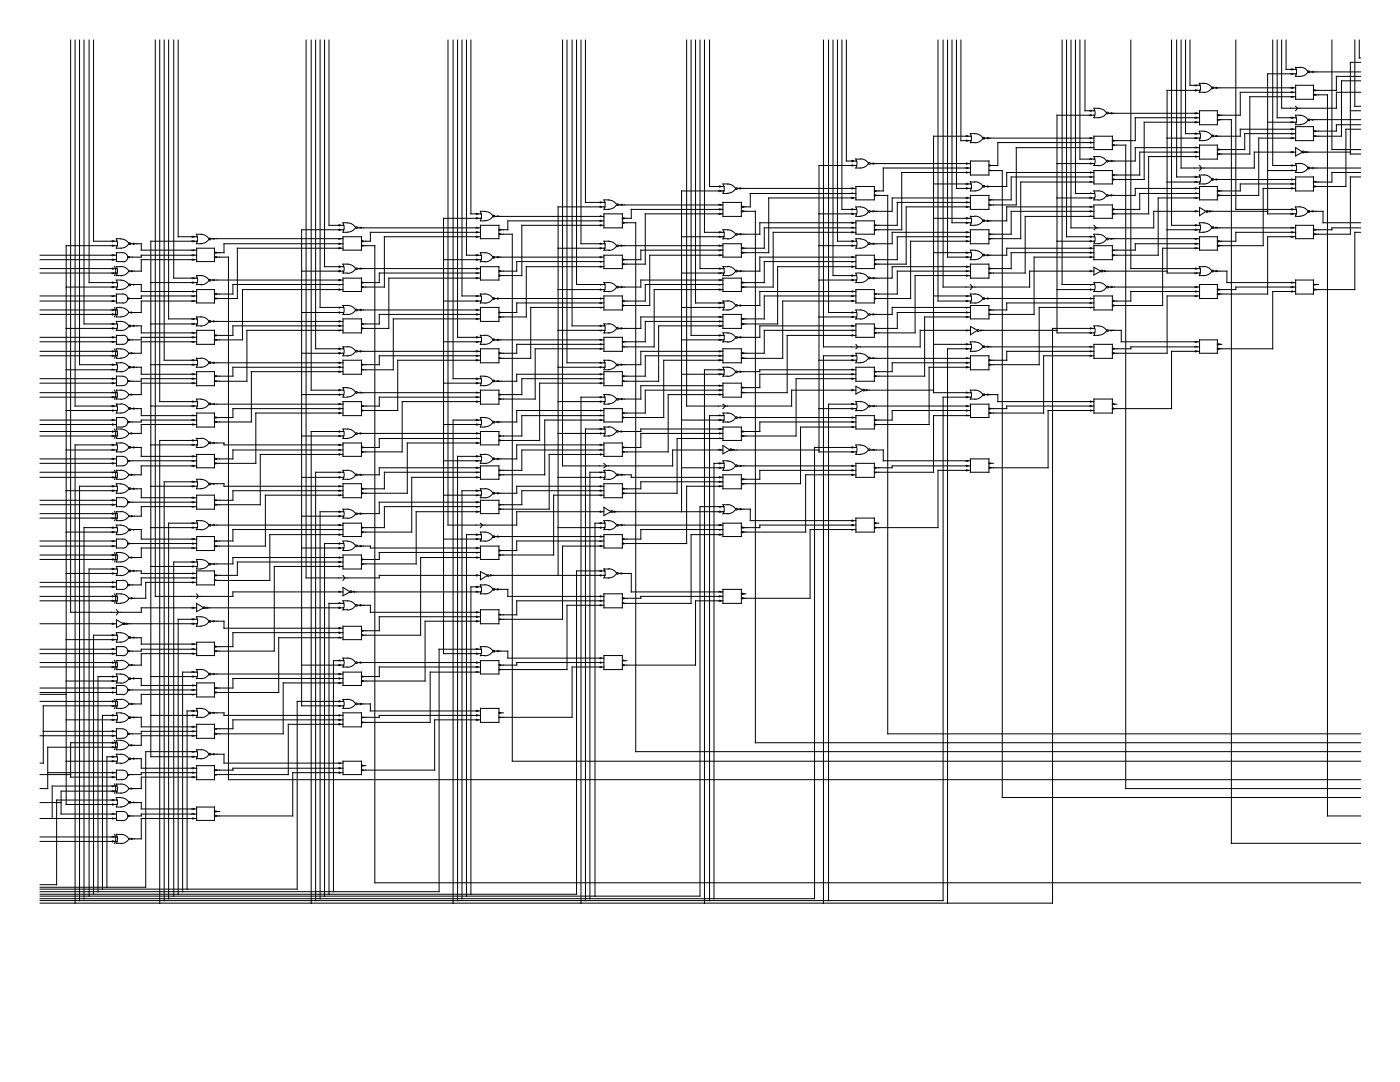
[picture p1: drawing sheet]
<svg xmlns="http://www.w3.org/2000/svg" width="279mm" height="216mm" viewBox="0 0 279 216" stroke-linecap="round" stroke-linejoin="round" font-family="sans-serif">
<g fill="none" stroke="#000" stroke-width=".2">
<path d="M14.1 8v114.2h14.1v-.9h11M15 8v73h8.4M15.9 8v64.8h7.5M16.8 8v56.6h6.6M17.8 8v48.4h5.6M18.7 8v40.1h4.7M31 8v111h15.5v-.9h22M31.9 8v72.1h7.5M32.8 8v63.9h6.6M33.7 8v55.6h5.7M34.7 8v47.5h4.7M35.6 8v39.2h3.8"/>
<path d="M61.1 8v107.3h14.6v-.5h20.2M62.1 8v69.9h6.5M63 8v61.6h5.6M63.9 8v53.3h4.7M64.8 8v45.2h3.8M65.7 8v37h2.9M89.4 8v96.8h13.7v-2.7h17.4M90.4 8v67.6h5.6M91.3 8v59.3h4.7M92.2 8v51.1h3.8M93.1 8v42.9h2.9M94 8v34.7h2"/>
<path d="M112.3 8v85h21.9v-3.2h10.1M113.2 8v64.4h7.6M114.2 8v57h6.6M115.1 8v48.8h5.7M116 8v40.6h4.8M116.8 8v32.4h4M137 8v73h21v-3.1h12.8M137.9 8v58.9h6.6M138.8 8v52.5h5.7M139.7 8v45.6h4.8M140.6 8v38.4h3.9M141.6 8v29.2h2.9"/>
<path d="M164.3 8v61.2h19.3v-3.3h10.1M165.4 8v54.4h5.5M166.2 8v47h4.7M167.1 8v40.1h3.8M168 8v33.8h2.9M168.9 8v24.1h2M187.2 8v52.1h6.6M188.2 8v49.3h17.3v-3.2h12.8M189.1 8v43.3h4.7M190 8v36.4h3.8M190.9 8v29.6h2.9M191.8 8v20.1h2"/>
<path d="M212 8v48.8h6.4M212.9 8v39.2h5.5M213.7 8v37.5h16.6v-3.3h9.1M214.6 8v30.6h3.8M215.5 8v23.7h2.9M216.5 8v14.1h1.9M225.7 8v45.6h13.8M233.8 8v37h5.7M234.8 8v27.3h4.7M235.7 8v25.5h14.6v-3.1h8.3M236.6 8v18.7h2.9M237.5 8v9h2"/>
<path d="M238.6 17.9l.3 .1-.3 .2M238.9 17l-.3 .1M239.3 16.6l.3 .9-.3 .9M239.4 16.6a2.17 2.17 0 0 1 2.5 .9 1.83 1.83 0 0 1-1.6 .9M239.4 18.4h.9M239.5 18h-6.6v36.5h6.6M242.2 17.5h16.4M242.7 17.4l.3 .1-.3 .2M246.6 8v33.8h12.1M254 8v25h4.7M254.9 8v15.5h3.8M255.8 8v13.6h10.9v-3.2h4.8"/>
<path d="M256.7 8v5.8h2M257.8 13.7l.3 .1-.3 .2M257.8 17.4l.3 .1-.3 .2M257.8 18.3l.3 .1-.3 .1M258.1 14.7l-.3 .2M258.1 19.3l-.3 .1M258.5 13.4l.3 .9-.3 .9M258.6 17h3.5v2.8h-3.5zM258.6 18.4h-11.1v4.6h-4.5M258.6 13.5h.9M258.6 15.2h.9M258.6 19.3h-9.2v11.4h-6.4"/>
<path d="M258.7 14.7h-5.7v28h5.7M259.5 13.4a1.83 1.83 0 0 1 1.6 .9 1.83 1.83 0 0 1-1.6 .9M261.4 14.4h10.1M262 14.2l.1 .2-.1 .1M262.1 18.9h2.8v143.9h6.6M262.4 17.9l.2 .1-.2 .2M262.4 18.8l.2 .1-.2 .1M265.8 8v21.8h5.7M270.4 8v13.2h1.1M271.3 8v3.6h.2M271.5 16.1h-3.8v11.1h-5.6M271.5 15.2h-4.8v2.8h-4.6"/>
<path d="M271.5 12.4h-2v18.3h2M120.5 39.9h1M120.5 39.9l.3 .9-.3 .9 1 .1M121.5 39.9a1.83 1.83 0 0 1 1.6 .9 1.83 1.83 0 0 1-1.6 .9M143.6 38l.3 .1-.3 .1M143.6 37.1l.3 .1-.3 .1M144.3 38.6h1M144.5 38.1h-8.5v64M145.2 36.7a1.83 1.83 0 0 1 1.6 .9 1.83 1.83 0 0 1-1.6 .9M145.3 36.7h-1l.2 .9-.2 .9M147.2 37.6h23.6M147.7 37.5l.3 .1-.3 .1"/>
<path d="M170.1 37.5l.2 .1-.2 .1M170.1 38.5l.2 .1M170.1 39.4l.2 .1-.2 .1M170.1 32l.2 .1-.2 .2M170.1 32.9l.2 .1-.2 .1M170.8 31.7l.2 .9-.2 .9M170.8 37.2h3.7v2.7h-3.7zM170.8 31.7h.9M170.8 38.6h-21.1v2.7h-1.7M170.8 39.5h-17.4v10.9h-5.4M170.8 33.5h.9M170.9 33h-7.5v57.2h7.5"/>
<path d="M171.7 31.7a1.83 1.83 0 0 1 1.6 .9 1.83 1.83 0 0 1-1.6 .9M173.7 32.6h20M174.2 32.5l.3 .1-.3 .2M174.5 39h2.7v107.4h94.3M174.6 38l.3 .1-.3 .1M174.6 38.9l.3 .1-.3 .1M186.3 36.7h7.5M192.9 32.5l.3 .1-.3 .2M192.9 33.4l.3 .1-.3 .2M192.9 34.3l.3 .1-.3 .1M192.9 39.4l.3 .1-.3 .1M192.9 37.5l.3 .1-.3 .1"/>
<path d="M192.9 36.6l.3 .1-.3 .1M192.9 27.1l.3 .1M192.9 27.9l.3 .2-.3 .1M193.6 26.7l.3 .9-.3 .9M193.6 36.3l.3 .9-.3 .9M193.7 26.7a2.22 2.22 0 0 1 2.5 .9 1.83 1.83 0 0 1-1.6 .9M193.7 32.1h3.7v2.8h-3.7zM193.7 39h3.7v2.8h-3.7zM193.7 33.5h-17.4v4.6h-1.8M193.7 38.1h.9M193.7 34.4h-13.7v11.4h-5.5M193.7 39.5h-15.6v2.7h-4.4"/>
<path d="M193.7 36.3h.9M193.7 28.4h.9M193.8 27.2h-7.5v51.2h7.5M194.6 36.3a1.83 1.83 0 0 1 1.6 .9 1.83 1.83 0 0 1-1.6 .9M196.6 27.6h21.7M197.1 37.1l.3 .1-.3 .1M197.1 27.4l.3 .2-.3 .1M197.4 34h2.6v125.1h71.5M197.5 32.9l.2 .1-.2 .1M197.5 33.9l.2 .1M197.5 39.8l.2 .1-.2 .1M210.9 32.6h7.5"/>
<path d="M210.9 39.5h7.5M217.7 31.6l.1 .1M217.7 32.5l.1 .1-.1 .2M217.7 38.5l.1 .1M217.7 39.4l.1 .1-.1 .1M217.7 27.4l.1 .2-.1 .1M217.7 28.3l.1 .1-.1 .2M217.7 29.3l.1 .2M217.7 34.3l.1 .1-.1 .1M217.7 35.2l.1 .1-.1 .1M217.7 36.2l.1 .1M217.7 22.9l.1 .1-.1 .1"/>
<path d="M217.7 22l.1 .1-.1 .1M218.3 36.3h-14.6v11.3h-6.3M218.3 35.3h-16.5v4.6h-4.4M218.3 39.9h.9M218.3 34.4h-17.4v2.8h-4.3M218.3 27.2h3.7v2.6h-3.7zM218.3 34h3.7v2.7h-3.7zM218.3 29.5h-15.5v11.4h-5.4M218.3 38.1h.9M218.3 28.4h-19.2v4.6h-1.7M218.3 33h.9M218.3 23.5h.9"/>
<path d="M218.3 21.6h.9M218.3 38.1l.3 .9-.3 .9M218.3 21.6l.3 1-.3 .9M218.4 23h-7.5v43.4h7.5M219.2 31.2h-.9l.3 1-.3 .9M219.3 31.2a1.83 1.83 0 0 1 1.5 1 1.83 1.83 0 0 1-1.5 .9M219.3 38.1a1.83 1.83 0 0 1 1.5 .9 1.83 1.83 0 0 1-1.5 .9M219.3 21.6a1.83 1.83 0 0 1 1.5 1 1.83 1.83 0 0 1-1.5 .9M221.2 22.6h18.2M221.7 32l.3 .1-.3 .2M221.7 38.9l.3 .1-.3 .1M221.7 22.5l.3 .1-.3 .1"/>
<path d="M222 29h2.7v128.4h46.8M222.3 27.9l.1 .2-.1 .1M222.3 34.8l.1 .1-.1 .2M222.3 28.8l.1 .2-.1 .1M222.3 35.7l.1 .1-.1 .1M232.9 27.6h6.6M232.9 36.3h6.6M238.6 26.5l.3 .2-.3 .1M238.6 27.4l.3 .2-.3 .1M238.6 35.2l.3 .1-.3 .1M238.6 36.2l.3 .1M238.6 23.4l.3 .1-.3 .1"/>
<path d="M238.6 24.3l.3 .1-.3 .1M238.6 22.5l.3 .1-.3 .1M238.6 37.5l.3 .1-.3 .1M238.6 38.5l.3 .1M238.6 39.4l.3 .1-.3 .1M238.6 29.3l.3 .2M238.6 30.2l.3 .2-.3 .1M238.6 31.1l.3 .1-.3 .2M239.3 26.2l.3 .9-.3 .9M239.3 34.9l.3 .9-.3 .9M239.4 22.1h3.6v2.8h-3.6zM239.4 29h3.6v2.7h-3.6z"/>
<path d="M239.4 37.2h3.6v2.7h-3.6zM239.4 31.2h-10.2v11.5h-7.2M239.4 30.4h-11.9v4.5h-5.5M239.4 34.9h.9M239.4 29.5h-12.8v2.6h-5.4M239.4 23.5h-12.8v4.6h-4.6M239.4 28.1h.9M239.4 39.5h-8.3v11.4h-9.1M239.4 38.6h-11.9v3.2h-5.5M239.4 37.6h-12.8v1.4h-5.4M239.4 26.2h.9M239.4 24.4h-11.1v11.4h-6.3"/>
<path d="M239.4 33l.4 .5-.4 .5M240.3 26.2a1.83 1.83 0 0 1 1.6 .9 1.83 1.83 0 0 1-1.6 .9M240.3 34.9a1.83 1.83 0 0 1 1.6 .9 2.17 2.17 0 0 1-2.5 .9M242.2 35.8h16.4M242.7 27.1l.3 .1M242.7 35.7l.3 .1-.3 .1M243 23.9h2.7v144.4h25.8M243.2 29.7l.3 .1-.3 .2M243.2 38.9l.3 .1-.3 .1M243.2 22.9l.3 .1-.3 .1M243.2 38l.3 .1-.3 .1M243.2 30.6l.3 .1-.3 .2"/>
<path d="M243.5 23.9l-.3 .1M253 34h5.7M253 24.4h5.7M257.8 23.4l.3 .1-.3 .1M257.8 24.3l.3 .1-.3 .1M257.8 32.9l.3 .1-.3 .1M257.8 33.9l.3 .1M257.8 30.2l.3 .2-.3 .1M257.8 35.7l.3 .1-.3 .1M257.8 36.6l.3 .1-.3 .1M257.8 37.5l.3 .1-.3 .1M257.8 25.7l.3 .1-.3 .1"/>
<path d="M257.8 26.5l.3 .2-.3 .1M257.8 27.4l.3 .2-.3 .1M258.5 23l.3 .9-.3 .9M258.5 32.6l.3 .9-.3 .9M258.6 24.9h.9M258.6 25.3h3.5v2.8h-3.5zM258.6 29.5l1.4 .9-1.4 .7zM258.6 35.3h3.5v2.8h-3.5zM258.6 26.7h-10.2v3.1h-5.4M258.6 25.8h-11.1v1.4h-5.3M258.6 37.6h-6.5v11.4h-9.1M258.6 36.7h-11.1v1.4h-4.5"/>
<path d="M258.6 27.6h-7.4v11.4h-8.2M258.6 32.6h.9M258.6 23h.9M258.6 34.4h.9M258.6 21.2l.4 .4-.4 .5M259.5 23a1.83 1.83 0 0 1 1.6 .9 1.83 1.83 0 0 1-1.6 .9M259.5 32.6a1.83 1.83 0 0 1 1.6 .9 1.83 1.83 0 0 1-1.6 .9M260.2 30.4h9.3M260.6 30.2l.3 .2-.3 .1M261.4 23.9h10.1M261.4 33.5h10.1M262 33.4l.1 .1-.1 .2"/>
<path d="M262.1 23.9l-.1 .1M262.4 36.2l.2 .1M262.4 37.1l.2 .1-.2 .1M262.4 26l.2 .2-.2 .1M262.4 27.1l.2 .1M269.5 22.1h2M271.5 24.9h-4.8v1.3h-4.6M271.5 25.8h-2.9v11.4h-6.5M271.5 35.3h-2v11.4h-7.4M271.5 34.4h-5.7v1.9h-3.7M8 59.1h15.2M8 51.8h15.2"/>
<path d="M8 53.6h15.4M8 50.9h15.2M8 54.5h15.4M13.2 57.3h10.2M22.5 53.5l.2 .1-.2 .1M22.5 59.9l.2 .2-.2 .1M22.5 50.8l.2 .1-.2 .2M22.5 51.7l.2 .1-.2 .1M22.5 48l.2 .1-.2 .2M22.5 48.9l.2 .1-.2 .1M22.5 56.3l.2 .1-.2 .1M22.5 57.2l.2 .1-.2 .1"/>
<path d="M22.7 54.5l-.2 .1M22.7 59.1l-.2 .1M22.8 53.2l.3 .9-.3 .9M23.2 53.2l.2 .9-.2 .9M23.2 47.7l.2 .9-.2 .9M23.2 55.9l.2 .9-.2 .9M23.2 49.5h.9M23.2 47.6h.9M23.2 55.9h.9M23.2 57.8h.9M23.2 53.2h.9M23.4 49h-10.2v111.5h10.2"/>
<path d="M24.1 53.2a1.83 1.83 0 0 1 1.6 .9 2.21 2.21 0 0 1-2.5 .9M24.1 47.7a1.83 1.83 0 0 1 1.6 .9 1.83 1.83 0 0 1-1.6 .9M24.1 55.9a1.83 1.83 0 0 1 1.6 .9 1.83 1.83 0 0 1-1.6 .9M24.5 50.4h-1.3v1.8h1.3M24.5 58.7h-1.3v1.8h1.3M24.6 58.7a.91 .91 0 0 1 .9 .9 .91 .91 0 0 1-.9 .9M24.6 50.4a.91 .91 0 0 1 .9 .9 .91 .91 0 0 1-.9 1M25.7 59.4l.2 .2-.2 .1M25.7 51.2l.2 .1-.2 .1M26 48.6h2.2v1.3h11M26 56.8h2.2v1.4h11M26.2 54l.2 .1-.2 .1"/>
<path d="M26.7 48.5l.1 .1-.1 .2M26.8 56.8l-.1 .1M30.1 56.4h9.3M38.5 47.1l.2 .1-.2 .2M38.5 48l.2 .1-.2 .2M38.5 55.4l.2 .1-.2 .1M38.5 56.3l.2 .1-.2 .1M38.5 59.9l.2 .2-.2 .1M38.5 50.8l.2 .1-.2 .2M38.5 51.7l.2 .1-.2 .1M38.5 58l.2 .2-.2 .1M38.7 49.9l-.2 .1"/>
<path d="M38.7 59.1l-.2 .1M39.2 46.8l.2 .9-.2 .9M39.2 55l.2 .9-.2 .9M39.2 49.5h3.6v2.7h-3.6zM39.2 57.8h3.6v2.7h-3.6zM39.2 59.1h-11v.5h-2.7M39.2 51.8h-11v2.3h-2.4M39.2 56.8h.9M39.2 50.9h-11v.4h-2.7M39.2 46.7h.9M39.2 48.6h.9M39.2 55h.9"/>
<path d="M39.4 48.1h-9.3v102.9h9.3M40.1 46.8a1.83 1.83 0 0 1 1.6 .9 1.83 1.83 0 0 1-1.6 .9M40.1 55a1.83 1.83 0 0 1 1.6 .9 1.83 1.83 0 0 1-1.6 .9M42 47.6h26.5M42 55.9h26.5M42.7 55.8l.1 .1-.1 .1M42.8 51.3h2.8v104.3h225.9M42.8 47.6l-.1 .2M43.1 50.3l.2 .1-.2 .1M43.1 58.5l.2 .2-.2 .1M43.1 51.2l.2 .1-.2 .1M43.1 59.4l.2 .2-.2 .1"/>
<path d="M60.2 54.1h8.4M67.7 44.8l.2 .2-.2 .1M67.7 45.7l.2 .1-.2 .2M67.7 53.1l.2 .1-.2 .1M67.7 54l.2 .1-.2 .1M67.7 48.5l.2 .1-.2 .2M67.7 49.4l.2 .1-.2 .2M67.7 55.8l.2 .1-.2 .1M67.7 57.7l.2 .1-.2 .1M67.9 47.6l-.2 .2M67.9 56.8l-.2 .1M68.4 44.5l.3 .9-.3 .9"/>
<path d="M68.4 52.7l.3 .9-.3 .9M68.5 49.5h-21.1v10.1h-4.6M68.5 47.2h3.6v2.7h-3.6zM68.5 55.5h3.6v2.7h-3.6zM68.5 57.8h-20.1v10h-5.6M68.5 56.8h-22v1.9h-3.7M68.5 52.7h.8M68.5 48.6h-23.8v1.8h-1.9M68.5 44.4h.8M68.5 46.4h.8M68.5 54.5h.8M68.6 45.8h-8.4v95h8.4"/>
<path d="M69.4 44.5a1.83 1.83 0 0 1 1.6 .9 1.83 1.83 0 0 1-1.6 .9M69.4 52.7a1.83 1.83 0 0 1 1.6 .9 1.83 1.83 0 0 1-1.6 .9M71.4 45.5h24.5M71.4 53.6h24.5M71.9 45.3l.2 .2M71.9 53.5l.2 .1-.2 .1M72.1 49h2.7v127.1h196.7M72.3 48l.2 .1-.2 .2M72.3 56.3l.2 .1-.2 .1M72.3 48.9l.2 .1-.2 .1M72.3 57.2l.2 .1-.2 .1M88.5 51.8h7.5"/>
<path d="M95.1 45.3l.3 .2M95.1 46.2l.3 .2-.3 .1M95.1 47.1l.3 .1-.3 .2M95.1 43.4l.3 .2-.3 .1M95.1 42.5l.3 .2-.3 .1M95.1 50.8l.3 .1-.3 .2M95.1 51.7l.3 .1-.3 .1M95.1 59.9l.3 .2-.3 .1M95.1 55.4l.3 .1-.3 .1M95.1 53.5l.3 .1-.3 .1M95.4 59.1l-.3 .1M95.4 54.5l-.3 .1"/>
<path d="M95.9 42.2l.2 .9-.2 .9M95.9 50.4l.2 .9-.2 1M95.9 58.7l.2 .9-.2 .9M95.9 50.4a2.25 2.25 0 0 1 2.5 .9 1.83 1.83 0 0 1-1.6 1M95.9 58.7a2.19 2.19 0 0 1 2.5 .9 2.17 2.17 0 0 1-2.5 .9M95.9 52.2h.9M95.9 47.2h-19.2v10.1h-4.6M95.9 45h3.7v2.6h-3.7zM95.9 53.2h3.7v2.7h-3.7zM95.9 55.5h-18.3v10h-5.5M95.9 46.4h-22v1.7h-1.8M95.9 54.5h-20.2v1.9h-3.6"/>
<path d="M95.9 42.2h.9M96 43.6h-7.5v86.8h7.5M96.8 42.2a1.83 1.83 0 0 1 1.6 .9 2.31 2.31 0 0 1-2.5 1M98.8 43.2h21.7M98.8 59.6h21.7M98.8 51.3h21.7M99.3 43.1l.3 .1M99.3 51.2l.3 .1-.3 .1M99.3 59.4l.3 .2-.3 .1M99.6 46.7h2.6v105.2h169.3M99.7 45.7l.2 .1-.2 .2M99.7 46.6l.2 .1-.2 .2"/>
<path d="M99.7 54l.2 .1-.2 .1M99.7 54.9l.2 .1-.2 .1M111.4 49.5h9.4M111.4 57.8h9.4M119.9 43.1l.1 .1M119.9 43.9l.1 .2-.1 .1M119.9 44.8l.1 .2-.1 .1M119.9 40.3l.1 .1-.1 .1M119.9 41.1l.1 .2-.1 .1M119.9 48.5l.1 .1-.1 .2M119.9 49.4l.1 .1-.1 .2M119.9 57.7l.1 .1-.1 .1"/>
<path d="M119.9 59.4l.1 .2-.1 .1M119.9 51.2l.1 .1-.1 .1M119.9 53.1l.1 .1-.1 .1M120 56.8l-.1 .1M120 52.2l-.1 .1M120.5 52.2h-17.4v1.9h-3.5M120.5 49.9h1M120.5 45h-16.4v10h-4.5M120.5 42.7h3.7v2.8h-3.7zM120.5 50.9h3.7v2.7h-3.7zM120.5 59.1h3.7v2.7h-3.7zM120.5 44.1h-19.2v1.7h-1.7"/>
<path d="M120.5 53.2h-15.5v10h-5.4M120.8 41.3h-9.4v73.5M121.5 48.1a1.83 1.83 0 0 1 1.6 1 1.83 1.83 0 0 1-1.6 .9M121.5 56.4a1.83 1.83 0 0 1 1.6 .9 1.83 1.83 0 0 1-1.6 .9M121.5 48.1h-1l.3 1-.3 .9M121.5 56.4h-1l.3 .9-.3 .9h1M123.4 49h20.9M123.4 40.9h20.9M124 40.8l.2 .1M124 48.9l.2 .1-.2 .1M124 57.2l.2 .1-.2 .1M124.2 44.4h2.7v105.6h144.6"/>
<path d="M124.5 43.4l.1 .2-.1 .1M124.5 44.3l.1 .1-.1 .2M124.5 59.9l.1 .2-.1 .1M124.5 51.7l.1 .1-.1 .1M124.5 52.6l.1 .1-.1 .1M136 47.2h8.5M136 54.5h8.5M143.6 40.8l.3 .1M143.6 41.7l.3 .1-.3 .1M143.6 42.5l.3 .2-.3 .1M143.6 50.8l.3 .1-.3 .2M143.6 55.8l.3 .1-.3 .1"/>
<path d="M143.6 57.7l.3 .1-.3 .1M143.6 48.9l.3 .1-.3 .1M143.6 47.1l.3 .1-.3 .2M143.6 46.2l.3 .2-.3 .1M143.6 53.5l.3 .1-.3 .1M143.9 56.8l-.3 .1M143.9 49.9l-.3 .1M143.9 54.5l-.3 .1M144.3 49.9h-16.4v1.9h-3.7M144.3 47.6h1M144.3 42.7h-15.5v10h-4.6M144.3 40.4h3.7v2.8h-3.7z"/>
<path d="M144.3 48.6h3.7v2.7h-3.7zM144.3 55.5h3.7v2.7h-3.7zM144.3 41.8h-18.3v1.8h-1.8M144.3 56.8h-15.5v3.3h-4.6M144.3 55.9h-16.4v1.4h-4.5M144.3 57.8h-13.7v11.4h-6.4M144.3 50.9h-14.6v10.1h-5.5M144.3 53.2h1M144.3 53.2l.2 .9-.2 .9h1M145.2 45.9a1.83 1.83 0 0 1 1.6 .9M145.2 53.2a1.83 1.83 0 0 1 1.6 .9 1.83 1.83 0 0 1-1.6 .9M145.3 45.8l-1 .1 .2 .9-.2 .9"/>
<path d="M146.8 46.8a1.83 1.83 0 0 1-1.6 .9M147.7 46.6l.3 .1-.3 .2M147.7 54l.3 .1-.3 .1M148 42.2h2.7v106h120.8M148.2 41.1l.3 .2-.3 .1M148.2 42l.3 .2-.3 .1M148.2 56.3l.3 .1-.3 .1M148.2 57.2l.3 .1-.3 .1M148.2 49.4l.3 .1-.3 .2M148.2 50.3l.3 .1-.3 .1M163.4 42.7h7.5M163.4 49h7.5"/>
<path d="M163.4 55.9h7.5M170.1 54.9l.2 .1-.2 .1M170.1 55.8l.2 .1-.2 .1M170.1 53.1l.2 .1-.2 .1M170.1 58l.2 .2-.2 .1M170.1 59.9l.2 .2-.2 .1M170.1 51.2l.2 .1-.2 .1M170.1 44.3l.2 .1-.2 .2M170.1 45.3l.2 .2M170.1 46.2l.2 .2-.2 .1M170.1 42.5l.2 .2-.2 .1M170.1 48l.2 .1-.2 .2"/>
<path d="M170.1 48.9l.2 .1-.2 .1M170.1 41.7l.2 .1-.2 .1M170.3 59.1l-.2 .1M170.3 52.2l-.2 .1M170.8 41.3l.2 .9-.2 .9M170.8 47.7l.2 .9-.2 .9M170.8 54.5l.2 1-.2 .9M170.8 52.2h-18.3v4.2h-4.5M170.8 45.5h-18.3v4h-4.5M170.8 49.5h.9M170.8 47.6h.9M170.8 43.2h.9"/>
<path d="M170.8 44.1h3.7v2.6h-3.7zM170.8 50.9h3.7v2.7h-3.7zM170.8 57.8h3.7v2.7h-3.7zM170.8 59.1h-18.3v4.5h-4.5M170.8 53.2h-15.6v11.4h-7.2M170.8 44.4h-19.2v2.3h-4.4M170.8 58.2h-19.2v2.8h-4.4M170.8 51.3h-19.2v2.8h-4.4M170.8 56.4h.9M170.8 46.4h-16.5v10.9h-6.3M170.8 54.5h.9M170.8 41.3h.9"/>
<path d="M171.7 41.3a1.83 1.83 0 0 1 1.6 .9 1.83 1.83 0 0 1-1.6 .9M171.7 47.7a1.83 1.83 0 0 1 1.6 .9 1.83 1.83 0 0 1-1.6 .9M171.7 54.5a1.83 1.83 0 0 1 1.6 1M173.3 55.5a1.83 1.83 0 0 1-1.6 .9M174.2 55.4l.3 .1-.3 .1M174.2 48.5l.3 .1-.3 .2M174.2 42l.3 .2-.3 .1M174.6 58.5l.3 .2-.3 .1M174.6 59.4l.3 .2-.3 .1M174.6 51.7l.3 .1-.3 .1M174.6 52.6l.3 .1-.3 .1M174.6 44.8l.3 .2-.3 .1"/>
<path d="M174.6 45.7l.3 .1-.3 .2M186.3 59.1h7.5M186.3 43.6h7.5M186.3 50.4h7.5M192.9 40.3l.3 .1-.3 .1M192.9 47.1l.3 .1-.3 .2M192.9 48l.3 .1-.3 .2M192.9 46.2l.3 .2-.3 .1M192.9 43.4l.3 .2-.3 .1M192.9 44.3l.3 .1-.3 .2M192.9 54l.3 .1-.3 .1M192.9 54.9l.3 .1-.3 .1"/>
<path d="M192.9 53.1l.3 .1-.3 .1M192.9 51.2l.3 .1-.3 .1M192.9 41.1l.3 .2-.3 .1M192.9 50.3l.3 .1-.3 .1M192.9 59.9l.3 .2-.3 .1M193.2 59.1l-.3 .1M193.6 43.1l.3 .9-.3 .9M193.6 50l.3 .9-.3 .9M193.6 58.7l.3 .9-.3 .9M193.7 58.7a2.19 2.19 0 0 1 2.5 .9 2.16 2.16 0 0 1-2.5 .9M193.7 49.9h.9M193.7 47.2h-14.6v4.6h-4.6"/>
<path d="M193.7 40.4h-14.6v4.6h-4.6M193.7 43.2h.9M193.7 45.8h3.7v2.8h-3.7zM193.7 52.7h3.7v2.8h-3.7zM193.7 51.8h.9M193.7 48.1h-12v11.5h-7.2M193.7 54.1h-14.6v4.6h-4.6M193.7 53.2h-15.6v2.3h-4.4M193.7 41.3h-12.9v11.4h-6.3M193.7 46.4h-15.6v2.2h-4.4M193.7 55h-11.1v11.4h-8.1M193.7 56.8l.4 .5-.4 .5"/>
<path d="M194.6 43.1a1.83 1.83 0 0 1 1.6 .9 2.25 2.25 0 0 1-2.5 1M194.6 50a1.83 1.83 0 0 1 1.6 .9 1.83 1.83 0 0 1-1.6 .9M196.6 59.6h21.7M197.1 43.9l.3 .2-.3 .1M197.1 50.8l.3 .1-.3 .2M197.1 59.4l.3 .2-.3 .1M197.5 46.6l.2 .1-.2 .2M197.5 53.5l.2 .1-.2 .1M197.5 40.8l.2 .1M197.7 54.5l-.2 .1M197.7 47.6l-.2 .2M210.9 57.8h7.5"/>
<path d="M210.9 48.1h7.5M217.7 47.1l.1 .1-.1 .2M217.7 48l.1 .1-.1 .2M217.7 57.7l.1 .1-.1 .1M217.7 54l.1 .1-.1 .1M217.7 59.4l.1 .2-.1 .1M217.7 49.4l.1 .1-.1 .2M217.7 50.3l.1 .1-.1 .1M217.7 51.2l.1 .1-.1 .1M217.7 41.1l.1 .2-.1 .1M217.7 42l.1 .2-.1 .1M217.7 43.1l.1 .1"/>
<path d="M217.8 56.8l-.1 .1M218.3 49.5h-17.4v1.4h-4.3M218.3 43.2h-13.7v11.3h-7.2M218.3 40.9h3.7v2.7h-3.7zM218.3 49h3.7v2.8h-3.7zM218.3 53.3l1.4 .8-1.4 .8zM218.3 59.1h3.7v2.7h-3.7zM218.3 50.4h-16.5v3.2h-4.4M218.3 42.2h-16.5v4.5h-4.4M218.3 41.3h-17.4v2.8h-4.3M218.3 48.6h.9M218.3 51.3h-11.9v11.4h-9"/>
<path d="M218.3 45l.5 .5-.5 .3M219.2 46.7l-.9 .1 .3 .9-.3 .9M219.2 56.4h-.9l.3 .9-.3 .9h.9M219.3 46.8a1.83 1.83 0 0 1 1.5 .9 1.83 1.83 0 0 1-1.5 .9M219.3 56.4a1.83 1.83 0 0 1 1.5 .9 1.83 1.83 0 0 1-1.5 .9M220.1 54.1h12.8M220.3 54l.3 .1-.3 .1M221.2 47.6h18.2M221.2 57.3h18.2M221.7 57.2l.3 .1-.3 .1M222 47.6l-.3 .2M222.3 42.5l.1 .2-.1 .1"/>
<path d="M222.3 59.9l.1 .2-.1 .1M222.3 50.8l.1 .1-.1 .2M222.3 41.7l.1 .1-.1 .1M222.4 49.9l-.1 .1M232.9 45.8h6.6M238.6 44.8l.3 .2-.3 .1M238.6 45.7l.3 .1-.3 .2M238.6 53.5l.3 .1-.3 .1M238.6 42l.3 .2-.3 .1M238.6 57.2l.3 .1-.3 .1M238.6 58l.3 .2-.3 .1M238.6 48.5l.3 .1-.3 .2"/>
<path d="M238.6 49.4l.3 .1-.3 .2M238.9 54.5l-.3 .1M238.9 59.1l-.3 .1M238.9 47.6l-.3 .2M239.3 44.5l.3 .9-.3 .9M239.3 53.2l.3 .9-.3 .9M239.4 41.4l1.3 .8-1.3 .9zM239.4 47.2h3.6v2.7h-3.6zM239.4 56.8h3.6v2.8h-3.6zM239.4 49.5h-7.4v11.5h-10M239.4 48.6h-12.8v1.3h-4.6M239.4 59.1h-6.5v11.4h-10.9"/>
<path d="M239.4 58.2h-13.7v1.9h-3.7M239.4 53.2h.9M239.4 44.4h.9M239.4 46.4h.9M240.3 44.5a1.83 1.83 0 0 1 1.6 .9 1.83 1.83 0 0 1-1.6 .9M240.3 53.2a1.83 1.83 0 0 1 1.6 .9 2.19 2.19 0 0 1-2.5 .9M241 42.2h12M241.4 42l.3 .2-.3 .1M242.2 45.5h16.4M242.2 54.1h2.7v2.3h13.7M242.7 45.3l.3 .2M242.7 54l.3 .1-.3 .1"/>
<path d="M243.2 48l.3 .1-.3 .2M243.2 57.7l.3 .1-.3 .1M243.2 58.5l.3 .2-.3 .1M243.2 48.9l.3 .1-.3 .1M257.8 41.7l.3 .1-.3 .1M257.8 42.5l.3 .2-.3 .1M257.8 56.3l.3 .1-.3 .1M257.8 57.2l.3 .1-.3 .1M257.8 58l.3 .2-.3 .1M257.8 45.3l.3 .2M257.8 46.2l.3 .2-.3 .1M257.8 47.1l.3 .1-.3 .2"/>
<path d="M258.5 41.3l.3 .9-.3 .9M258.6 45h3.5v2.6h-3.5zM258.6 55.9h3.5v2.8h-3.5zM258.6 47.2h-5.6v11.5h-10M258.6 43.2h.9M258.6 57.3h-12v.5h-3.6M258.6 58.2h-4.6v11.4h-11M258.6 46.4h-12v1.7h-3.6M258.6 41.3h.9M259.5 41.3a1.83 1.83 0 0 1 1.6 .9 1.83 1.83 0 0 1-1.6 .9M261.4 42.2h2.6v2.2h7.5M262 42l.1 .2-.1 .1"/>
<path d="M262.1 56.8h1M262.4 57.7l.2 .1-.2 .1M262.4 45.7l.2 .1-.2 .2M262.4 46.6l.2 .1-.2 .2M262.6 56.8l-.2 .1M271.5 45.5h-5.7v.3h-3.7M271.5 46.4h-1.1v11.4h-8.3M8 61.8h15.4M8 67.3h15.2M8 71h15.4M8 70.1h15.4M8 79.2h15.4"/>
<path d="M8 76.5h15.2M8 62.7h15.4M8 78.4h15.4M8 60.1h15.2M8 68.2h15.2M8 75.6h15.2M13.2 73.8h10.2M13.2 65.5h10.2M22.5 70l.2 .1-.2 .1M22.5 70.9l.2 .1-.2 .1M22.5 78.2l.2 .2M22.5 79.1l.2 .1-.2 .2"/>
<path d="M22.5 61.7l.2 .1-.2 .2M22.5 62.6l.2 .1-.2 .2M22.5 75.4l.2 .2-.2 .1M22.5 76.3l.2 .2-.2 .1M22.5 67.2l.2 .1-.2 .1M22.5 64.5l.2 .1-.2 .2M22.5 65.4l.2 .1-.2 .2M22.5 72.6l.2 .2-.2 .1M22.5 73.7l.2 .1M22.7 68.2l-.2 .1M22.8 69.6l.3 .9-.3 .9M22.8 77.8l.3 1-.3 .9"/>
<path d="M22.8 61.4l.3 .9-.3 .9M23.2 69.6l.2 .9-.2 .9M23.2 77.8l.2 1-.2 .9M23.2 61.4l.2 .9-.2 .9M23.2 64.1l.2 1-.2 .9M23.2 72.4l.2 .9-.2 .9M23.2 69.6a2.28 2.28 0 0 1 2.5 .9 1.83 1.83 0 0 1-1.6 .9M23.2 77.9a2.21 2.21 0 0 1 2.5 .9 1.83 1.83 0 0 1-1.6 .9M23.2 71.5h.9M23.2 79.6h.9M23.2 72.4h.9M23.2 65.9h.9"/>
<path d="M23.2 64.1h.9M23.2 61.3h.9M23.2 63.2h.9M24.1 61.4a1.83 1.83 0 0 1 1.6 .9 1.83 1.83 0 0 1-1.6 .9M24.1 64.1a1.83 1.83 0 0 1 1.6 1 1.83 1.83 0 0 1-1.6 .9M24.1 72.4a1.83 1.83 0 0 1 1.6 .9 2.18 2.18 0 0 1-2.5 .9M24.5 66.9h-1.3v1.8h1.3M24.5 75.1h-1.3v1.9h1.3M24.6 75.1a.91 .91 0 0 1 .9 .9 .91 .91 0 0 1-.9 .9M24.6 66.9a.91 .91 0 0 1 .9 .9 .91 .91 0 0 1-.9 .9M25.7 75.9l.2 .2M25.7 67.7l.2 .1-.2 .1"/>
<path d="M26 73.3h2.2v1.4h11M26 65h2.2v1.4h11M26.2 70.4l.2 .1-.2 .1M26.2 78.6l.2 .1-.2 .2M26.2 62.2l.2 .2-.2 .1M26.7 64.9l.1 .1-.1 .2M26.7 73.2l.1 .1-.1 .1M30.1 64.6h9.3M30.1 72.8h9.3M38.5 64.5l.2 .1-.2 .2M38.5 71.8l.2 .1-.2 .1M38.5 72.6l.2 .2-.2 .1"/>
<path d="M38.5 74.5l.2 .2-.2 .1M38.5 75.4l.2 .2-.2 .1M38.5 76.3l.2 .2-.2 .1M38.5 66.3l.2 .1-.2 .1M38.5 67.2l.2 .1-.2 .1M38.7 63.6l-.2 .2M38.7 68.2l-.2 .1M39.2 63.2l.2 .9-.2 1M39.2 71.4l.2 1-.2 .9M39.2 79.7l.2 .9-.2 .9M39.2 65.9h3.6v2.8h-3.6zM39.2 74.2h3.6v2.8h-3.6z"/>
<path d="M39.2 71.5h.9M39.2 68.2h-11v2.3h-2.4M39.2 67.3h-11v.5h-2.7M39.2 75.6h-11v.5h-2.7M39.2 73.3h.9M39.2 79.6h.9M39.2 76.5h-11v2.2h-2.4M39.2 65h.9M39.2 63.2h.9M39.2 60.1h-11v2.3h-2.4M40.1 63.2a1.83 1.83 0 0 1 1.6 .9 1.83 1.83 0 0 1-1.6 1M40.1 71.4a1.83 1.83 0 0 1 1.6 1 1.83 1.83 0 0 1-1.6 .9"/>
<path d="M40.1 79.7a1.83 1.83 0 0 1 1.6 .9 1.83 1.83 0 0 1-1.6 .9M42 72.4h26.5M42 64.1h26.5M42.7 64l.1 .1-.1 .2M42.7 72.3l.1 .1-.1 .1M43.1 66.8l.2 .1-.2 .2M43.1 74.9l.2 .2-.2 .1M43.1 75.9l.2 .2M43.1 67.7l.2 .1-.2 .1M60.2 70.5h8.4M60.2 62.4h8.4M60.2 78.7h8.4"/>
<path d="M67.7 62.2l.2 .2-.2 .1M67.7 69.5l.2 .1-.2 .1M67.7 70.4l.2 .1-.2 .1M67.7 77.7l.2 .2-.2 .1M67.7 78.6l.2 .1-.2 .2M67.7 72.3l.2 .1-.2 .1M67.7 73.2l.2 .1-.2 .1M67.7 74l.2 .2-.2 .1M67.7 64l.2 .1-.2 .2M67.7 64.9l.2 .1-.2 .2M67.9 61.3l-.2 .2M67.9 65.9l-.2 .1"/>
<path d="M68.4 60.9l.3 1-.3 .9M68.4 69.2l.3 .9-.3 .9h.9M68.4 77.4l.3 .9-.3 .9h.9M68.5 63.6h3.6v2.8h-3.6zM68.5 71.9h3.6v2.8h-3.6zM68.5 65.9h-19.2v10.2h-6.5M68.5 73.3h-22v1.8h-3.7M68.5 61h.8M68.5 74.2h-18.3v10h-7.4M68.5 62.7h.8M68.5 65h-22v1.9h-3.7M68.5 69.2h.8"/>
<path d="M68.5 77.3h.8M69.4 60.9a1.83 1.83 0 0 1 1.6 1 1.83 1.83 0 0 1-1.6 .9M69.4 69.2a1.83 1.83 0 0 1 1.6 .9 1.83 1.83 0 0 1-1.6 .9M69.4 77.4a1.83 1.83 0 0 1 1.6 .9 1.83 1.83 0 0 1-1.6 .9M71.4 61.8h24.5M71.4 70.1h24.5M71.4 78.4h24.5M71.9 61.7l.2 .1-.2 .2M71.9 70l.2 .1-.2 .1M71.9 78.2l.2 .2M72.3 64.5l.2 .1-.2 .2M72.3 72.6l.2 .2-.2 .1"/>
<path d="M72.3 73.7l.2 .1M72.3 65.4l.2 .1-.2 .2M88.5 76.5h7.5M88.5 60.1h7.5M88.5 68.2h7.5M95.1 75.4l.3 .2-.3 .1M95.1 76.3l.3 .2-.3 .1M95.1 79.1l.3 .1-.3 .2M95.1 67.2l.3 .1-.3 .1M95.1 70.9l.3 .1-.3 .1M95.1 71.8l.3 .1-.3 .1M95.1 78.2l.3 .2"/>
<path d="M95.1 70l.3 .1-.3 .1M95.1 61.7l.3 .1-.3 .2M95.1 62.6l.3 .1-.3 .2M95.4 68.2l-.3 .1M95.4 63.6l-.3 .2M95.9 66.9l.2 .9-.2 .9M95.9 75.1l.2 .9-.2 .9M95.9 61.3h3.7v2.8h-3.7zM95.9 69.6h3.7v2.8h-3.7zM95.9 77.9h3.7v2.7h-3.7zM95.9 62.7h-20.2v1.9h-3.6M95.9 63.6h-17.4v10.2h-6.4"/>
<path d="M95.9 71h-20.2v1.8h-3.6M95.9 77h.9M95.9 79.2h-20.2v1.8h-3.6M95.9 71.9h-16.5v10h-7.3M95.9 66.9h.9M95.9 75.1h.9M96.8 66.9a1.83 1.83 0 0 1 1.6 .9 2.23 2.23 0 0 1-2.5 .9M96.8 75.1a1.83 1.83 0 0 1 1.6 .9 1.83 1.83 0 0 1-1.6 .9M98.8 67.8h21.7M99.3 67.7l.3 .1-.3 .1M99.3 75.9l.3 .2M99.7 78.6l.2 .1-.2 .2"/>
<path d="M99.7 79.5l.2 .1-.2 .2M99.7 62.2l.2 .2-.2 .1M99.7 70.4l.2 .1-.2 .1M99.7 71.4l.2 .1M99.7 63.1l.2 .1-.2 .2M111.4 73.3h9.4M111.4 65.9h9.4M119.9 64.9l.1 .1-.1 .2M119.9 72.3l.1 .1-.1 .1M119.9 73.2l.1 .1-.1 .1M119.9 79.1l.1 .1-.1 .2M119.9 74.5l.1 .2-.1 .1"/>
<path d="M119.9 75.4l.1 .2-.1 .1M119.9 76.3l.1 .2-.1 .1M119.9 67.7l.1 .1-.1 .1M119.9 68.6l.1 .1-.1 .1M119.9 69.5l.1 .1-.1 .1M119.9 60.3l.1 .2-.1 .1M120 65.9l-.1 .1M120 61.3l-.1 .2M120.5 67.3h3.7v2.8h-3.7zM120.5 74.2h3.7v2.8h-3.7zM120.5 61.3h-14.6v10.2h-6.3M120.5 68.7h-17.4v1.8h-3.5"/>
<path d="M120.5 74.7h-17.4v1.4h-4.3M120.5 64.6h1M120.5 60.5h-17.4v1.9h-3.5M120.5 73.8h1M120.5 69.6h-13.7v10h-7.2M120.5 76.5h-12.8v11.4h-8.1M120.5 75.6h-16.4v3.1h-4.5M120.5 78.7h1M120.5 64.6l.3 .9-.3 .9h1M120.5 78.8l.3 .9-.3 .9M120.8 79.2h-4.8v101M121.5 64.6a1.83 1.83 0 0 1 1.6 .9 1.83 1.83 0 0 1-1.6 .9"/>
<path d="M121.5 71.9a1.83 1.83 0 0 1 1.6 .9 1.83 1.83 0 0 1-1.6 .9M121.5 78.8a1.83 1.83 0 0 1 1.6 .9 1.83 1.83 0 0 1-1.6 .9M121.5 71.9h-1l.3 .9-.3 .9M124 65.4l.2 .1-.2 .2M124 72.6l.2 .2-.2 .1M124 79.5l.2 .1-.2 .2M124.5 74.9l.1 .2-.1 .1M124.5 75.9l.1 .2M124.5 69.1l.1 .1M124.5 60.8l.1 .2-.1 .1M124.6 68.2l-.1 .1M136 67.8h8.5"/>
<path d="M136 74.7h8.5M136 61.3h8.5M143.6 64.9l.3 .1-.3 .2M143.6 63.1l.3 .1-.3 .2M143.6 67.7l.3 .1-.3 .1M143.6 66.8l.3 .1-.3 .2M143.6 70l.3 .1-.3 .1M143.6 70.9l.3 .1-.3 .1M143.6 74.5l.3 .2-.3 .1M143.6 76.8l.3 .2-.3 .1M143.6 77.7l.3 .2-.3 .1M143.6 78.6l.3 .1-.3 .2"/>
<path d="M143.6 71.8l.3 .1-.3 .1M143.6 64l.3 .1-.3 .2M143.6 60.3l.3 .2-.3 .1M143.6 73.7l.3 .1M143.9 61.3l-.3 .2M144.3 62.7h3.7v2.8h-3.7zM144.3 69.6h3.7v2.8h-3.7zM144.3 76.5h3.7v2.7h-3.7zM144.3 65h-12.9v11.1h-7.2M144.3 71.9h-11.8v11.4h-8.3M144.3 71h-15.5v4.1h-4.6M144.3 77.9h-15.5v4.5h-4.6"/>
<path d="M144.3 77h-16.4v2.6h-4.5M144.3 70.1h-16.4v2.7h-4.5M144.3 63.2h-16.4v2.3h-4.5M144.3 64.1h-15.5v4.1h-4.6M144.3 78.7h-10.9v11.5h-9.2M144.3 60.1h1M144.3 68.2h1M144.3 75.1h1M144.3 60l.2 .9-.2 1 1-.1M144.5 73.8h-3.9v106.4M145.2 60a1.83 1.83 0 0 1 1.6 .9 1.83 1.83 0 0 1-1.6 1M145.2 66.4a1.83 1.83 0 0 1 1.6 .9 1.83 1.83 0 0 1-1.6 1"/>
<path d="M145.2 73.3a1.83 1.83 0 0 1 1.6 .9 1.83 1.83 0 0 1-1.6 .9M145.3 66.4h-1l.2 .9-.2 1M145.3 73.3h-1l.2 .9-.2 .9M147.7 74l.3 .2-.3 .1M147.7 60.8l.3 .2-.3 .1M147.7 67.2l.3 .1-.3 .1M148.2 78.2l.3 .2M148.2 71.4l.3 .1M148.2 64.5l.3 .1-.3 .2M148.2 77.2l.3 .1-.3 .2M148.2 70.4l.3 .1-.3 .1M148.5 63.6l-.3 .2"/>
<path d="M163.4 71.9h7.5M163.4 63.2h7.5M170.1 77.7l.2 .2-.2 .1M170.1 73.7l.2 .1M170.1 74.5l.2 .2-.2 .1M170.1 75.4l.2 .2-.2 .1M170.1 71.8l.2 .1-.2 .1M170.1 64.9l.2 .1-.2 .2M170.1 66.8l.2 .1-.2 .2M170.1 63.1l.2 .1-.2 .2M170.1 70.9l.2 .1-.2 .1M170.1 62.2l.2 .2-.2 .1"/>
<path d="M170.3 65.9l-.2 .1M170.8 61.9l.2 .9-.2 .9M170.8 70.5l.2 .9-.2 1M170.8 64.6h3.7v2.7h-3.7zM170.8 73.3h3.7v2.8h-3.7zM170.8 77.1l1.4 .8-1.4 .7zM170.8 60.1h-14.6v11.4h-8.2M170.8 61.8h.9M170.8 65.9h-18.3v4.6h-4.5M170.8 70.5h.9M170.8 65h-19.2v2.3h-4.4M170.8 73.8h-19.2v.4h-4.4"/>
<path d="M170.8 63.6h.9M170.8 72.4h.9M170.8 74.7h-19.2v2.6h-3.6M170.8 66.9h-13.7v11.5h-9.1M170.8 75.6h-11.9v11.4h-10.9M170.8 68.7l.4 .5-.4 .4M170.9 71h-6.6v109.2M171.7 61.9a1.83 1.83 0 0 1 1.6 .9 1.83 1.83 0 0 1-1.6 .9M171.7 70.5a1.83 1.83 0 0 1 1.6 .9 1.83 1.83 0 0 1-1.6 1M172.6 77.9h13.7M172.8 77.7l.3 .2-.3 .1M173.7 71.5h20"/>
<path d="M174.2 62.6l.3 .1-.3 .2M174.2 71.4l.3 .1M174.6 74l.3 .2-.3 .1M174.6 74.9l.3 .2-.3 .1M174.6 65.4l.3 .1-.3 .2M174.6 66.3l.3 .1-.3 .1M186.3 68.7h7.5M192.9 72.3l.3 .1-.3 .1M192.9 78.2l.3 .2M192.9 69.5l.3 .1-.3 .1M192.9 71.4l.3 .1M192.9 68.6l.3 .1-.3 .1"/>
<path d="M192.9 79.1l.3 .1-.3 .2M192.9 73.2l.3 .1-.3 .1M192.9 62.2l.3 .2-.3 .1M192.9 63.1l.3 .1-.3 .2M193.2 65.9l-.3 .1M193.2 61.3l-.3 .2M193.6 68.3l.3 .9-.3 .9M193.6 77.8l.3 1-.3 .9M193.7 77.9a2.22 2.22 0 0 1 2.5 .9 1.83 1.83 0 0 1-1.6 .9M193.7 61h3.7v2.6h-3.7zM193.7 65.2l1.4 .7-1.4 .9zM193.7 71h3.7v2.8h-3.7z"/>
<path d="M193.7 73.3h-8.3v11.4h-10.9M193.7 79.6h.9M193.7 72.4h-15.6v1.8h-3.6M193.7 62.4h-14.6v3.1h-4.6M193.7 61.3h-15.6v1.4h-4.4M193.7 63.2h-9.2v11.9h-10M193.7 68.2h.9M193.8 79.2h-5.6v100.5h-180.2M193.8 69.6h-4.7v110.6M194.6 68.3a1.83 1.83 0 0 1 1.6 .9 2.28 2.28 0 0 1-2.5 .9M195.5 65.9h15.4M196 65.9l-.3 .1"/>
<path d="M196.6 78.7h2.5v1.4h19.2M196.6 69.2h21.7M197.1 69.1l.3 .1M197.1 78.6l.3 .1-.3 .2M197.5 71.8l.2 .1-.2 .1M197.5 72.6l.2 .2-.2 .1M197.5 61.7l.2 .1-.2 .2M197.5 62.6l.2 .1-.2 .2M217.7 65.4l.1 .1-.1 .2M217.7 66.3l.1 .1-.1 .1M217.7 69.1l.1 .1M217.7 70l.1 .1-.1 .1"/>
<path d="M217.7 70.9l.1 .1-.1 .1M217.7 60.3l.1 .2-.1 .1M217.8 61.3l-.1 .2M218.3 68.7h3.7v2.8h-3.7zM218.3 79.6h3.7v2.8h-3.7zM218.3 60.5h-17.4v1.3h-3.5M218.3 71h-10v11.4h-10.9M218.3 70.1h-17.4v1.8h-3.5M218.3 61.3h-10.9v11.5h-10M218.3 65h.9M218.3 66.9h.9M218.3 65.1l.3 .9-.3 .9"/>
<path d="M218.4 65.5h-8.3v114.7h-202.1M219.3 65.1a1.83 1.83 0 0 1 1.5 .9 1.83 1.83 0 0 1-1.5 .9M221.2 65.9h2.6v2.3h15.6M222 65.9l-.3 .1M222.3 60.8l.1 .2-.1 .1M222.3 69.5l.1 .1-.1 .1M222.3 70.4l.1 .1-.1 .1M238.6 70l.3 .1-.3 .1M238.6 69.1l.3 .1M238.9 68.2l-.3 .1M239.4 67.8h3.6v2.7h-3.6zM239.4 70.1h-5.6v11.4h-11.8"/>
<path d="M239.4 69.2h-13.7v.4h-3.7M243 68.7h.8M243.2 68.6l.3 .1-.3 .1M243.2 69.5l.3 .1-.3 .1M8 95.3h15.4M8 92.5h15.2M8 94.2h15.4M8 91.6h15.2M8 99.8h15.2M8 86.1h15.4M8 87h15.4M8 83.8h15.2"/>
<path d="M8 84.7h15.2M13.2 89.8h10.2M13.2 97.9h10.2M13.2 81.9h10.2M22.5 96.9l.2 .1-.2 .2M22.5 97.8l.2 .1-.2 .1M22.5 86l.2 .1-.2 .1M22.5 86.9l.2 .1-.2 .1M22.5 95.1l.2 .2-.2 .1M22.5 83.7l.2 .1-.2 .1M22.5 84.6l.2 .1-.2 .1M22.5 91.4l.2 .2-.2 .1"/>
<path d="M22.5 92.3l.2 .2-.2 .1M22.5 99.7l.2 .1-.2 .1M22.5 80.9l.2 .1-.2 .2M22.5 81.8l.2 .1-.2 .1M22.5 88.6l.2 .2-.2 .1M22.5 89.7l.2 .1M22.7 94.2l-.2 .2M22.8 85.6l.3 .9-.3 .9M22.8 93.8l.3 1-.3 .9M23.2 85.6l.2 .9-.2 .9M23.2 93.8l.2 1-.2 .9M23.2 80.6l.2 .9-.2 .9"/>
<path d="M23.2 88.4l.2 .9-.2 .9M23.2 96.6l.2 .9-.2 .9M23.2 85.6a2.26 2.26 0 0 1 2.5 .9 1.83 1.83 0 0 1-1.6 .9M23.2 93.9a2.19 2.19 0 0 1 2.5 .9 2.15 2.15 0 0 1-2.5 .8M23.2 80.6h.9M23.2 88.4h.9M23.2 96.5h.9M23.2 87.5h.9M23.2 98.4h.9M23.2 90.2h.9M23.4 88.8h-8.4v91.4M23.4 97h-7.5v82.7"/>
<path d="M24.1 80.6a1.83 1.83 0 0 1 1.6 .9 2.24 2.24 0 0 1-2.5 .9M24.1 88.4a1.83 1.83 0 0 1 1.6 .9 1.83 1.83 0 0 1-1.6 .9M24.1 96.6a1.83 1.83 0 0 1 1.6 .9 1.83 1.83 0 0 1-1.6 .9M24.5 83.3h-1.3v1.9h1.3M24.5 91.1h-1.3v1.9h1.3M24.5 99.3h-1.3v1.8h1.3M24.6 83.3a.91 .91 0 0 1 .9 .9 .91 .91 0 0 1-.9 1M24.6 91.1a.91 .91 0 0 1 .9 .9 .91 .91 0 0 1-.9 .9M24.6 99.3a.91 .91 0 0 1 .9 .9 .91 .91 0 0 1-.9 .9M25.5 91.9h13.7M25.7 84.1l.2 .1-.2 .1M25.9 91.9l-.2 .2"/>
<path d="M26 81.5h2.2v1.4h11M26 89.3h2.2v1.8h11M26 97.5h2.2v1.8h11M26.2 94.6l.2 .1-.2 .2M26.2 86.4l.2 .1-.2 .1M26.7 97.4l.1 .1-.1 .2M26.7 81.4l.1 .1-.1 .2M26.7 89.2l.1 .1-.1 .1M30.1 88.8h9.3M30.1 81h9.3M30.1 97h9.3M38.5 80l.2 .1-.2 .2"/>
<path d="M38.5 80.9l.2 .1-.2 .2M38.5 87.8l.2 .1-.2 .1M38.5 88.6l.2 .2-.2 .1M38.5 96l.2 .1-.2 .2M38.5 96.9l.2 .1-.2 .2M38.5 90.9l.2 .2-.2 .1M38.5 92.8l.2 .2-.2 .1M38.5 82.8l.2 .1M38.5 83.7l.2 .1-.2 .1M38.5 84.6l.2 .1-.2 .1M38.5 99.2l.2 .1-.2 .1M38.7 91.9l-.2 .2"/>
<path d="M39.2 87.4l.2 1-.2 .9M39.2 95.7l.2 .9-.2 .9M39.2 82.4h3.6v2.8h-3.6zM39.2 90.7h3.6v2.6h-3.6zM39.2 98.8h3.6v2.8h-3.6zM39.2 83.8h-11v.4h-2.7M39.2 81.5h.9M39.2 97.5h.9M39.2 93h-11v1.7h-2.4M39.2 95.6h.9M39.2 87.5h.9M39.2 89.3h.9"/>
<path d="M39.2 84.7h-11v1.8h-2.4M39.4 87.9h-7.5v92.3M39.4 96.1h-6.6v83.6M40.1 87.4a1.83 1.83 0 0 1 1.6 1 1.83 1.83 0 0 1-1.6 .9M40.1 95.7a1.83 1.83 0 0 1 1.6 .9 1.83 1.83 0 0 1-1.6 .9M42 80.6h26.5M42 88.4h2.7v.4h23.8M42 96.5h2.7v.5h23.8M42.7 80.5l.1 .1M42.7 88.3l.1 .1-.1 .1M42.8 96.5l-.1 .1M43.1 83.2l.2 .1-.2 .1"/>
<path d="M43.1 91.4l.2 .2-.2 .1M43.1 92.3l.2 .2-.2 .1M43.1 84.1l.2 .1-.2 .1M43.1 99.7l.2 .1-.2 .1M60.2 95.3h8.4M60.2 87h8.4M67.7 86l.2 .1-.2 .1M67.7 86.9l.2 .1-.2 .1M67.7 95.1l.2 .2-.2 .1M67.7 96.9l.2 .1-.2 .2M67.7 97.8l.2 .1-.2 .1M67.7 88.6l.2 .2-.2 .1"/>
<path d="M67.7 89.7l.2 .1M67.7 90.6l.2 .1-.2 .1M67.7 80.5l.2 .1M67.7 81.4l.2 .1-.2 .2M67.7 82.3l.2 .1-.2 .2M67.9 94.2l-.2 .2M67.9 98.8l-.2 .1M68.5 80.1h3.6v2.8h-3.6zM68.5 88.4h3.6v2.7h-3.6zM68.5 96.5h3.6v2.8h-3.6zM68.5 82.4h-17.4v10.1h-8.3M68.5 89.8h-22v1.8h-3.7"/>
<path d="M68.5 81.5h-22v1.8h-3.7M68.5 90.7h-16.6v10h-9.1M68.5 98.8h-15.5v10.2h-10.2M68.5 97.9h-22v1.9h-3.7M68.5 87.5h.8M68.6 94.2h-5.6v85.5M68.6 86.1h-6.5v94.1M69.3 85.6h-.9l.3 .9-.3 .9M69.3 93.9l-.9-.1 .3 1-.3 .9 .9-.1M69.4 85.6a1.83 1.83 0 0 1 1.6 .9 1.83 1.83 0 0 1-1.6 .9M69.4 93.8a1.83 1.83 0 0 1 1.6 1 1.83 1.83 0 0 1-1.6 .9M71.4 86.5h24.5"/>
<path d="M71.9 86.4l.2 .1-.2 .1M71.9 94.6l.2 .1-.2 .2M72.3 80.9l.2 .1-.2 .2M72.3 89.2l.2 .1-.2 .1M72.3 97.4l.2 .1-.2 .2M72.3 98.3l.2 .1-.2 .2M72.3 90l.2 .2-.2 .1M72.3 81.8l.2 .1-.2 .1M88.5 98.8h7.5M88.5 84.7h7.5M88.5 91.9h7.5M95.1 83.7l.3 .1-.3 .1"/>
<path d="M95.1 84.6l.3 .1-.3 .1M95.1 88.3l.3 .1-.3 .1M95.1 80l.3 .1-.3 .2M95.1 90.9l.3 .2-.3 .1M95.1 97.8l.3 .1-.3 .1M95.1 86.4l.3 .1-.3 .1M95.1 95.1l.3 .2-.3 .1M95.1 93.2l.3 .1-.3 .2M95.1 87.4l.3 .1M95.4 94.2l-.3 .2M95.4 91.9l-.3 .2M95.4 98.8l-.3 .1"/>
<path d="M95.9 83.3l.2 .9-.2 1M95.9 90.6l.2 1-.2 .9M95.9 97.5l.2 .9-.2 .9M95.9 83.3a2.27 2.27 0 0 1 2.5 .9 1.83 1.83 0 0 1-1.6 1M95.9 90.7a2.15 2.15 0 0 1 2.5 .9 2.2 2.2 0 0 1-2.5 .9M95.9 86.1h3.7v2.7h-3.7zM95.9 93h3.7v2.6h-3.7zM95.9 99.8h3.7v2.7h-3.7zM95.9 95.3h-13.7v10.9h-10.1M95.9 94.2h-19.2v3.3h-4.6M95.9 88.4h-14.6v10h-9.2M95.9 97.5h.9"/>
<path d="M95.9 93.3h-20.2v1.4h-4.3M95.9 85.2h.9M95.9 80.1h-15.6v10.1h-8.2M95.9 87.5h-20.2v1.8h-3.6M96 91.1h-4.7v88.6M96 83.8h-5.6v96.4M96 97.9h-3.8v81.4M96.8 97.5a1.83 1.83 0 0 1 1.6 .9 2.21 2.21 0 0 1-2.5 .9M99.3 84.1l.3 .1-.3 .1M99.3 91.4l.3 .2-.3 .1M99.3 98.3l.3 .1-.3 .2M99.7 87.8l.2 .1-.2 .1"/>
<path d="M99.7 86.9l.2 .1-.2 .1M99.7 93.7l.2 .2-.2 .1M99.7 94.6l.2 .1-.2 .2M111.4 95.3h9.4M111.4 80.1h9.4M111.4 86.5h9.4M119.9 80l.1 .1-.1 .2M119.9 88.6l.1 .2-.1 .1M119.9 89.7l.1 .1M119.9 90.6l.1 .1-.1 .1M119.9 85.5l.1 .1-.1 .1M119.9 81.8l.1 .1-.1 .1"/>
<path d="M119.9 82.8l.1 .1M119.9 83.7l.1 .1-.1 .1M119.9 96.9l.1 .1-.1 .2M119.9 97.8l.1 .1-.1 .1M119.9 86.4l.1 .1-.1 .1M119.9 95.1l.1 .2-.1 .1M120 98.8l-.1 .1M120 94.2l-.1 .2M120.5 81.5h3.7v2.7h-3.7zM120.5 88.4h3.7v2.7h-3.7zM120.5 96.5h3.7v2.8h-3.7zM120.5 82.9h-16.4v4.1h-4.5"/>
<path d="M120.5 88.8h-17.4v2.8h-4.3M120.5 80.6h1M120.5 81.9h-17.4v2.3h-4.3M120.5 83.8h-11.8v10.9h-9.1M120.5 85.2h1M120.5 90.7h-10.9v10.9h-10M120.5 98.8h-10v11.9h-10.9M120.5 97h-17.4v1.4h-4.3M120.5 89.8h-16.4v4.1h-4.5M120.5 87h1M120.5 97.9h-16.4v2.8h-4.5M120.5 92.5l.5 .5-.5 .3"/>
<path d="M120.5 85.2l.3 .9-.3 .9M120.8 85.6h-4v94.1M120.8 94.2h-3.1v85.1M121.5 85.2a1.83 1.83 0 0 1 1.6 .9 1.83 1.83 0 0 1-1.6 .9M121.5 93.8a1.83 1.83 0 0 1 1.6 1 1.83 1.83 0 0 1-1.6 .9M121.5 93.9l-1-.1 .3 1-.3 .9 1-.1M123.4 94.7h2.6v.6h18.3M124 94.6l.2 .1-.2 .2M124 86l.2 .1-.2 .1M124.5 97.4l.1 .1-.1 .2M124.5 98.3l.1 .1-.1 .2M124.5 89.2l.1 .1-.1 .1"/>
<path d="M124.5 90l.1 .2-.1 .1M124.5 82.3l.1 .1-.1 .2M124.5 83.2l.1 .1-.1 .1M136 93.3h8.5M136 83.8h8.5M143.6 85.5l.3 .1-.3 .1M143.6 82.8l.3 .1M143.6 83.7l.3 .1-.3 .1M143.6 96l.3 .1-.3 .2M143.6 89.7l.3 .1M143.6 87.4l.3 .1M143.6 95.1l.3 .2-.3 .1"/>
<path d="M143.6 96.9l.3 .1-.3 .2M143.6 93.2l.3 .1-.3 .2M143.6 86.4l.3 .1-.3 .1M143.6 92.3l.3 .2-.3 .1M144.3 85.2h3.7v2.7h-3.7zM144.3 88.9l1.4 .9-1.4 .8zM144.3 94.7h3.7v2.8h-3.7zM144.3 85.6h-16.4v.5h-4.5M144.3 96.1h-16.4v1.4h-3.7M144.3 87.5h-9.2v10.9h-10.9M144.3 86.5h-16.4v2.8h-3.7M144.3 97h-7.3v11.5h-12.8"/>
<path d="M144.3 91.9h1M144.3 80.6l.5 .4-.5 .5M144.3 92l.2 .9-.2 .9 1 .1M144.5 92.5h-2v86.8M144.5 82.9h-2.9v96.8M145.2 82.4a1.83 1.83 0 0 1 1.6 .9 1.83 1.83 0 0 1-1.6 .9M145.2 92a1.83 1.83 0 0 1 1.6 .9 1.83 1.83 0 0 1-1.6 .9M145.3 82.4h-1l.2 .9-.2 .9h1M146.1 89.8h17.3M146.3 89.7l.3 .1M147.2 83.3h23.6M147.2 93h23.6"/>
<path d="M147.7 83.2l.3 .1-.3 .1M147.7 92.8l.3 .2-.3 .1M148.2 86l.3 .1-.3 .1M148.2 86.9l.3 .1-.3 .1M148.2 95.5l.3 .1-.3 .2M148.5 96.5l-.3 .1M163.4 81.5h7.5M170.1 89.2l.2 .1-.2 .1M170.1 92.8l.2 .2-.2 .1M170.1 93.7l.2 .2-.2 .1M170.1 94.6l.2 .1-.2 .2M170.1 83.2l.2 .1-.2 .1"/>
<path d="M170.1 84.1l.2 .1-.2 .1M170.1 85.1l.2 .1M170.1 81.4l.2 .1-.2 .2M170.1 90l.2 .2-.2 .1M170.1 80.5l.2 .1M170.8 80.1l.2 .9-.2 1M170.8 88.8l.2 .9-.2 .9M170.8 82.9h3.7v2.7h-3.7zM170.8 92.5h3.7v2.8h-3.7zM170.8 94.7h-10v11.5h-12.8M170.8 84.2h-19.2v1.9h-3.6M170.8 85.2h-11v11.3h-11.8"/>
<path d="M170.8 90.7h.9M170.8 80.1h.9M170.8 93.9h-19.2v1.7h-3.6M170.8 88.8h.9M170.8 81.9h.9M170.9 80.6h-5.5v99.1M170.9 89.3h-8.3v90h-154.6M171.7 80.1a1.83 1.83 0 0 1 1.6 .9 1.83 1.83 0 0 1-1.6 1M171.7 88.8a1.83 1.83 0 0 1 1.6 .9 1.83 1.83 0 0 1-1.6 .9M173.7 81h20M173.7 89.8h2.6v2.1h17.4M174.2 80.9l.3 .1-.3 .2"/>
<path d="M174.2 89.7l.3 .1M174.6 93.2l.3 .1-.3 .2M174.6 83.7l.3 .1-.3 .1M174.6 84.6l.3 .1-.3 .1M174.9 94.2l-.3 .2M192.9 92.8l.3 .2-.3 .1M192.9 93.7l.3 .2-.3 .1M192.9 80.9l.3 .1-.3 .2M192.9 81.8l.3 .1-.3 .1M192.9 82.8l.3 .1M193.2 91.9l-.3 .2M193.7 80.6h3.7v2.7h-3.7z"/>
<path d="M193.7 91.6h3.7v2.6h-3.7zM193.7 82.9h-7.4v11.3h-11.8M193.7 93h-15.6v.3h-3.6M193.7 93.9h-6.5v11.4h-12.7M193.7 81.9h-15.6v1.9h-3.6M197.4 92.5h.8M197.5 92.3l.2 .2-.2 .1M197.5 93.2l.2 .1-.2 .2M197.5 81.4l.2 .1-.2 .2M197.5 82.3l.2 .1-.2 .2M217.7 80l.1 .1-.1 .2M217.7 80.9l.1 .1-.1 .2"/>
<path d="M217.7 81.8l.1 .1-.1 .1M218.3 81h-17.4v.5h-3.5M218.3 81.9h-9.1v11.4h-11.8M222 80.6h.9M222.3 81.4l.1 .1-.1 .2M222.3 80.5l.1 .1M8 103.4h15.4M8 110.7h15.4M8 111.6h15.4M8 109h15.2M8 102.5h15.4M8 108h15.2"/>
<path d="M8 119.9h15.4M8 117.1h15.2M8 119h15.4M8 100.7h15.2M8 116.2h15.2M13.2 106.2h10.2M13.2 114.4h10.2M22.5 105.2l.2 .1-.2 .1M22.5 106l.2 .2-.2 .1M22.5 113.4l.2 .1-.2 .2M22.5 114.3l.2 .1-.2 .2M22.5 102.4l.2 .1-.2 .1"/>
<path d="M22.5 110.6l.2 .1-.2 .2M22.5 111.5l.2 .1-.2 .2M22.5 118.9l.2 .1-.2 .1M22.5 119.8l.2 .1-.2 .1M22.5 100.6l.2 .1-.2 .1M22.5 108.8l.2 .2-.2 .1M22.5 116.1l.2 .1-.2 .1M22.5 117l.2 .1-.2 .1M22.7 103.4l-.2 .1M22.7 108l-.2 .1M22.8 102.1l.3 .9-.3 .9M22.8 110.3l.3 .9-.3 .9"/>
<path d="M22.8 118.5l.3 .9-.3 .9M23.2 104.8l.2 .9-.2 .9M23.2 113l.2 .9-.2 1M23.2 102.1l.2 .9-.2 .9M23.2 110.3l.2 .9-.2 .9M23.2 118.5l.2 .9-.2 .9M23.2 113a2.22 2.22 0 0 1 2.5 .9 1.83 1.83 0 0 1-1.6 1M23.2 118.5a2.27 2.27 0 0 1 2.5 .9 1.83 1.83 0 0 1-1.6 .9M23.2 106.7h.9M23.2 104.8h.9M23.2 114.8h.9M23.2 112.1h.9"/>
<path d="M23.2 102.1h.9M23.2 110.2h.9M23.4 113.5h-5.6v65.3M23.4 105.3h-6.6v74M24.1 104.8a1.83 1.83 0 0 1 1.6 .9 1.83 1.83 0 0 1-1.6 .9M24.1 102.1a1.83 1.83 0 0 1 1.6 .9 2.21 2.21 0 0 1-2.5 .9M24.1 110.3a1.83 1.83 0 0 1 1.6 .9 1.83 1.83 0 0 1-1.6 .9M24.5 115.8h-1.3v1.8h1.3M24.5 107.6h-1.3v1.7h1.3M24.6 107.5a.91 .91 0 0 1 .9 1 .91 .91 0 0 1-.9 .9M24.6 115.8a.91 .91 0 0 1 .9 .9 .91 .91 0 0 1-.9 .9M25.5 108.5h13.7"/>
<path d="M25.5 100.2h13.7M25.7 116.6l.2 .1-.2 .1M25.7 100.1l.2 .1-.2 .1M25.7 108.3l.2 .2-.2 .1M26 113.9h2.2v.5h11M26 105.7h2.2v1.9h11M26.2 102.9l.2 .1-.2 .1M26.2 111.1l.2 .2-.2 .1M26.2 119.3l.2 .1-.2 .1M26.7 113.8l.1 .1-.1 .1M26.8 105.7l-.1 .1M30.1 105.3h9.3"/>
<path d="M30.1 113h9.3M38.5 104.3l.2 .1-.2 .1M38.5 105.2l.2 .1-.2 .1M38.5 112l.2 .1-.2 .2M38.5 112.9l.2 .1-.2 .2M38.5 100.1l.2 .1-.2 .1M38.5 108.3l.2 .2-.2 .1M38.5 115.2l.2 .1-.2 .1M38.5 114.3l.2 .1-.2 .2M38.5 116.1l.2 .1-.2 .1M38.5 107.4l.2 .2-.2 .1M38.5 109.2l.2 .1-.2 .2"/>
<path d="M38.7 101.1l-.2 .1M39.2 103.9l.2 .9-.2 .9M39.2 111.7l.2 .9-.2 .9M39.2 107.1h3.6v2.8h-3.6zM39.2 113.9h3.6v2.8h-3.6zM39.2 113.5h.9M39.2 111.6h.9M39.2 109.3h-11v2h-2.4M39.2 115.3h-11v1.4h-2.7M39.2 105.7h.9M39.2 103.9h.9M39.2 101.1h-11v1.9h-2.4"/>
<path d="M39.2 116.2h-10.1v3.2h-3.3M39.2 118.5l.4 .5-.4 .4M39.4 104.4h-5.7v74.9M39.4 112.1h-4.7v66.7M40.1 103.9a1.83 1.83 0 0 1 1.6 .9 1.83 1.83 0 0 1-1.6 .9M40.1 111.7a1.83 1.83 0 0 1 1.6 .9 1.83 1.83 0 0 1-1.6 .9M42 104.8h26.5M42.7 104.6l.1 .2-.1 .1M42.8 112.5l-.1 .1M43.1 114.7l.2 .1-.2 .1M43.1 115.7l.2 .1M43.1 108.8l.2 .2-.2 .1"/>
<path d="M43.1 100.6l.2 .1-.2 .1M43.3 108l-.2 .1M60.2 109.3h8.4M60.2 103h8.4M67.7 109.2l.2 .1-.2 .2M67.7 118l.2 .1M67.7 108.3l.2 .2-.2 .1M67.7 112.9l.2 .1-.2 .2M67.7 102l.2 .1-.2 .1M67.7 102.9l.2 .1-.2 .1M67.7 104.6l.2 .2-.2 .1M67.7 111.1l.2 .2-.2 .1"/>
<path d="M67.7 112l.2 .1-.2 .2M67.7 106.6l.2 .1-.2 .1M67.9 105.7l-.2 .1M68.4 101.6l.3 .9-.3 .9M68.4 108l.3 .9-.3 .9M68.5 104.4h3.6v2.7h-3.6zM68.5 110.7h3.6v2.8h-3.6zM68.5 117.2l1.4 .9-1.4 .8zM68.5 103.4h.8M68.5 106.7h-14.7v9.1h-11M68.5 109.9h.8M68.5 101.6h.8"/>
<path d="M68.5 105.7h-22v2.3h-3.7M68.5 113h-13.8v16.9h-11.9M68.5 112.1h-21.1v2.7h-4.6M68.5 111.3h-22v1.2h-4.5M68.5 108h.8M68.5 114.8l.3 .5-.3 .5M68.6 102.1h-4.7v77.2M68.6 108.5h-3.8v70.3M69.3 119.9h-.9l.3 .9-.3 .9h.9M69.4 101.6a1.83 1.83 0 0 1 1.6 .9 1.83 1.83 0 0 1-1.6 .9M69.4 108a1.83 1.83 0 0 1 1.6 .9 1.83 1.83 0 0 1-1.6 .9M69.4 119.9a1.83 1.83 0 0 1 1.6 .9 1.83 1.83 0 0 1-1.6 .9"/>
<path d="M70.2 118.1h25.8M70.5 118l.2 .1M71.4 109h2.5v.3h22M71.9 102.4l.2 .1-.2 .1M71.9 108.8l.2 .2-.2 .1M72.3 106l.2 .2-.2 .1M72.3 111.5l.2 .1-.2 .2M72.3 105.2l.2 .1-.2 .1M72.5 112.5l-.2 .1M88.5 107.6h7.5M95.1 111.1l.3 .2-.3 .1M95.1 117l.3 .1-.3 .1"/>
<path d="M95.1 114.7l.3 .1-.3 .1M95.1 100.1l.3 .1-.3 .1M95.1 106.6l.3 .1-.3 .1M95.1 107.4l.3 .2-.3 .1M95.1 118l.3 .1M95.1 102l.3 .1-.3 .1M95.1 109.2l.3 .1-.3 .2M95.4 110.2l-.3 .2M95.4 101.1l-.3 .1M95.9 106.2l.2 .9-.2 .9M95.9 116.7l.2 .9-.2 .9M95.9 106.2a2.24 2.24 0 0 1 2.5 .9 1.83 1.83 0 0 1-1.6 .9"/>
<path d="M95.9 116.7a2.17 2.17 0 0 1 2.5 .9 2.18 2.18 0 0 1-2.5 .9M95.9 109h3.7v2.6h-3.7zM95.9 114l1.4 .8-1.4 .9zM95.9 110.2h-20.2v1.4h-3.6M95.9 100.2h-20.2v2.3h-4.3M95.9 101.1h-19.2v4.2h-4.6M95.9 111.3h-12v15.4h-11.8M95.9 102.1h-12.8v10.4h-11M95.9 108h.9M95.9 104.4l.4 .4-.4 .5M96 106.7h-2.9v72.1M96 117.1h-2v61.3"/>
<path d="M97.7 114.8h23.1M97.9 114.7l.3 .1-.3 .1M98.8 117.6h2.5v1.4h19.2M98.8 107.1h21.7M99.3 106.9l.3 .2-.3 .1M99.3 117.5l.3 .1-.3 .1M99.7 109.7l.2 .2-.2 .1M99.7 110.6l.2 .1-.2 .2M99.7 100.6l.2 .1-.2 .1M99.7 101.5l.2 .1-.2 .1M111.4 105.3h9.4M119.9 102l.1 .1-.1 .1"/>
<path d="M119.9 118.9l.1 .1-.1 .1M119.9 119.8l.1 .1-.1 .1M119.9 114.7l.1 .1-.1 .1M119.9 106.9l.1 .2-.1 .1M119.9 108.8l.1 .2-.1 .1M119.9 104.3l.1 .1-.1 .1M119.9 105.2l.1 .1-.1 .1M119.9 113.8l.1 .1-.1 .1M120 108l-.1 .1M120.5 101.2l1.4 .9-1.4 .8zM120.5 106.7h3.7v2.6h-3.7zM120.5 118.5h3.7v2.8h-3.7z"/>
<path d="M120.5 113.5h1M120.5 109h-8.2v14.6h-12.7M120.5 108h-17.4v1.9h-3.5M120.5 105.7h1M120.5 119.9h-17.4v2.8h-3.5M120.5 113.5l.3 .9-.3 .9h1M120.8 104.4h-2.1v74.4M120.8 113.9h-5.7v64.5h-107.1M121.5 103.9a1.83 1.83 0 0 1 1.6 .9 1.83 1.83 0 0 1-1.6 .9M121.5 113.5a1.83 1.83 0 0 1 1.6 .9 1.83 1.83 0 0 1-1.6 .9M121.5 103.9h-1l.3 .9-.3 .9M122.3 102.1h22.2"/>
<path d="M122.6 102l.2 .1-.2 .1M123.4 104.8h20.9M123.4 114.4h2.6v3.7h18.3M124 104.6l.2 .2-.2 .1M124 114.3l.2 .1-.2 .2M124.5 119.3l.1 .1-.1 .1M124.5 107.4l.1 .2-.1 .1M124.5 108.3l.1 .2-.1 .1M143.6 106.6l.3 .1-.3 .1M143.6 118l.3 .1M143.6 118.9l.3 .1-.3 .1M143.6 119.8l.3 .1-.3 .1"/>
<path d="M143.6 104.6l.3 .2-.3 .1M143.6 102l.3 .1-.3 .1M143.9 105.7l-.3 .1M143.9 101.1l-.3 .1M144.3 104.4h3.7v2.7h-3.7zM144.3 117.6h3.7v2.8h-3.7zM144.3 106.7h-6.4v13.7h-13.7M144.3 102.5h1M144.3 105.7h-16.4v1.9h-3.7M144.3 119.9h-5.5v12.8h-14.6M144.3 119h-16.4v.4h-3.7M144.3 100.7h1"/>
<path d="M144.3 100.7l.2 .9-.2 .9M144.5 101.1h-4.8v77.7h-131.7M145.2 100.7a1.83 1.83 0 0 1 1.6 .9M146.8 101.6a1.83 1.83 0 0 1-1.6 .9M147.2 101.6h2.5v2.3h21.1M147.7 101.5l.3 .1-.3 .1M148 118.5h.8M148.2 118.4l.3 .1-.3 .1M148.2 119.3l.3 .1-.3 .1M148.2 105.2l.3 .1-.3 .1M148.2 106l.3 .2-.3 .1M170.1 103.8l.2 .1-.2 .1"/>
<path d="M170.1 104.6l.2 .2-.2 .1M170.3 105.7l-.2 .1M170.8 103.4h3.7v2.8h-3.7zM170.8 104.8h-19.2v.5h-3.6M170.8 105.7h-9.1v13.7h-13.7M174.5 104.4h.9M174.6 104.3l.3 .1-.3 .1M174.6 105.2l.3 .1-.3 .1M8 124.5h15.2M8 133.1h15.4M8 132.2h15.4M8 140h15.4"/>
<path d="M8 129.5h15.2M8 130.4h15.2M8 138.6h5.2M8 137.3h15.2M8 138.2h15.2M13.2 127.6h10.2M13.2 135.9h10.2M22.5 126.6l.2 .1-.2 .2M22.5 127.5l.2 .1-.2 .2M22.5 124.3l.2 .2-.2 .1M22.5 132.1l.2 .1-.2 .1M22.5 133l.2 .1-.2 .1"/>
<path d="M22.5 139.8l.2 .2-.2 .1M22.5 129.4l.2 .1M22.5 130.3l.2 .1-.2 .2M22.5 137.2l.2 .1-.2 .1M22.5 138l.2 .2-.2 .1M22.5 134.9l.2 .1-.2 .1M22.5 135.8l.2 .1-.2 .1M22.8 131.8l.3 .9-.3 .9M22.8 139.5l.3 .9-.3 1M23.2 126.3l.2 .9-.2 .9M23.2 131.8l.2 .9-.2 .9M23.2 139.5l.2 .9-.2 1"/>
<path d="M23.2 134.5l.2 .9-.2 .9M23.2 139.6a2.14 2.14 0 0 1 2.5 .8 2.2 2.2 0 0 1-2.5 1M23.2 134.5a2.25 2.25 0 0 1 2.5 .9 1.83 1.83 0 0 1-1.6 .9M23.2 120.4h.9M23.2 131.8h.9M23.2 136.3h.9M23.2 126.2h.9M23.2 123.7l1.4 .8-1.4 .7zM23.2 121.7l.4 .5-.4 .5M23.4 126.7h-4.7v51.7M23.4 135h-3.8v42.9M24.1 126.3a1.83 1.83 0 0 1 1.6 .9 2.29 2.29 0 0 1-2.5 .9"/>
<path d="M24.1 131.8a1.83 1.83 0 0 1 1.6 .9 2.25 2.25 0 0 1-2.5 .9M24.5 136.8h-1.3v1.8h1.3M24.5 129h-1.3v1.8h1.3M24.6 129a.91 .91 0 0 1 .9 .9 .91 .91 0 0 1-.9 1M24.6 136.8a.91 .91 0 0 1 .9 .9 .91 .91 0 0 1-.9 .9M24.9 124.5h14.5M25.3 124.3l.2 .2-.2 .1M25.5 137.7h13.7M25.7 129.8l.2 .1-.2 .1M25.7 137.5l.2 .2-.2 .1M26 135.4h2.2v1.4h11M26 127.3h2.2v1.2h11"/>
<path d="M26.2 132.6l.2 .1-.2 .1M26.7 127.1l.1 .2M26.7 135.3l.1 .1-.1 .1M30.1 135h9.3M38.5 134l.2 .1M38.5 134.9l.2 .1-.2 .1M38.5 123.4l.2 .2-.2 .1M38.5 124.3l.2 .2-.2 .1M38.5 121.2l.2 .1-.2 .1M38.5 136.7l.2 .1-.2 .1M38.5 137.5l.2 .2-.2 .1M38.5 128.4l.2 .1-.2 .2"/>
<path d="M38.5 129.4l.2 .1M38.5 130.3l.2 .1-.2 .2M38.7 138.6l-.2 .1M39.2 133.6l.2 .9-.2 .9M39.2 123.1l.2 .9-.2 .9M39.2 120.4l1.4 .9-1.4 .7zM39.2 128.1h3.6v2.7h-3.6zM39.2 136.3h3.6v2.8h-3.6zM39.2 125h.9M39.2 133.6h.9M39.2 135.4h.9M39.2 123.1h.9"/>
<path d="M39.2 130.4h-11v2.3h-2.4M39.2 138.6h-11v1.9h-2.4M39.2 129.5h-11v.4h-2.7M39.4 134.1h-3v43.8M39.4 123.6h-3.8v54.8M40.1 133.6a1.83 1.83 0 0 1 1.6 .9 1.83 1.83 0 0 1-1.6 .9M40.1 123.1a1.83 1.83 0 0 1 1.6 .9 1.83 1.83 0 0 1-1.6 .9M40.9 121.3h27.7M41.3 121.2l.2 .1-.2 .1M42 134.5h26.5M42 124h2.7v1.3h23.8M42.7 134.4l.1 .1-.1 .1"/>
<path d="M42.7 123.8l.1 .2-.1 .1M43.1 137.2l.2 .1-.2 .1M43.1 138l.2 .2-.2 .1M43.1 128.9l.2 .1-.2 .2M43.1 129.8l.2 .1-.2 .1M60.2 132.7h8.4M67.7 131.7l.2 .1M67.7 132.6l.2 .1-.2 .1M67.7 139.8l.2 .2-.2 .1M67.7 134.4l.2 .1-.2 .1M67.7 121.2l.2 .1-.2 .1M67.7 120.3l.2 .1"/>
<path d="M67.7 135.3l.2 .1-.2 .1M67.7 125.2l.2 .1-.2 .2M67.7 126.1l.2 .1-.2 .2M67.7 127.1l.2 .2M67.9 136.3l-.2 .1M68.5 125h3.6v2.6h-3.6zM68.5 134.1h3.6v2.7h-3.6zM68.5 136.3h-12v10.1h-13.7M68.5 126.2h-22v2.8h-3.7M68.5 127.3h-12.9v10.9h-12.8M68.5 135.4h-22v1.9h-3.7M68.6 120.4h-2.9v58"/>
<path d="M68.6 131.8h-2.1v46.1M68.6 140h-9.3v37.4h-51.3M69.3 131.3h-.9l.3 .9-.3 .9h.9M69.3 139.6l-.9-.1 .3 .9-.3 1h.9M69.4 131.3a1.83 1.83 0 0 1 1.6 .9 1.83 1.83 0 0 1-1.6 .9M69.4 139.5a1.83 1.83 0 0 1 1.6 .9 1.83 1.83 0 0 1-1.6 1M71.4 132.2h24.5M71.4 120.8h2.5v1.4h22M71.9 132.1l.2 .1-.2 .1M71.9 120.7l.2 .1-.2 .1M72.3 134.9l.2 .1-.2 .1M72.3 135.8l.2 .1-.2 .1"/>
<path d="M72.3 125.7l.2 .2-.2 .1M72.3 126.6l.2 .1-.2 .2M95.1 130.3l.3 .1-.3 .2M95.1 132.1l.3 .1-.3 .1M95.1 133l.3 .1-.3 .1M95.1 122.9l.3 .2-.3 .1M95.1 129.4l.3 .1M95.1 134l.3 .1M95.1 122l.3 .2-.3 .1M95.1 123.8l.3 .2-.3 .1M95.9 129l.2 .9-.2 1M95.9 129a2.21 2.21 0 0 1 2.5 .9 1.83 1.83 0 0 1-1.6 1"/>
<path d="M95.9 121.7h3.7v2.8h-3.7zM95.9 131.8h3.7v2.7h-3.7zM95.9 134.1h-10v10h-13.8M95.9 130.8h.9M95.9 133.1h-20.2v1.9h-3.6M95.9 123.1h-20.2v2.8h-3.6M95.9 124h-11.1v11.9h-12.7M96 129.5h-8.4v48.4h-79.6M98.8 129.9h2.5v1.4h19.2M99.3 129.8l.3 .1-.3 .1M99.7 132.6l.2 .1-.2 .1M99.7 133.5l.2 .1-.2 .1"/>
<path d="M99.7 122.6l.2 .1M99.7 123.4l.2 .2-.2 .1M119.9 132.1l.1 .1-.1 .1M119.9 131.2l.1 .1-.1 .1M119.9 133l.1 .1-.1 .1M119.9 120.7l.1 .1-.1 .1M120.5 130.8h3.7v2.8h-3.7zM120.5 120.8h-7.3v12.8h-13.6M120.5 133.1h-6.3v10h-14.6M120.5 132.2h-17.4v.5h-3.5M124.2 131.8h.9M124.5 132.6l.1 .1-.1 .1"/>
<path d="M124.5 131.7l.1 .1M124.5 120.3l.1 .1M8 154.6h6.1M8 146.8h15.2M8.6 145.9h14.6M9.5 154.2h13.7M13.2 151.9h10.2M13.2 143.6h10.2M22.5 157.7l.2 .2-.2 .1M22.5 148.1l.2 .1-.2 .1M22.5 149l.2 .1-.2 .1M22.5 145.8l.2 .1-.2 .2"/>
<path d="M22.5 146.7l.2 .1-.2 .1M22.5 154.1l.2 .1-.2 .1M22.5 154.9l.2 .2-.2 .1M22.5 142.6l.2 .1-.2 .2M22.5 143.5l.2 .1-.2 .2M22.5 150.9l.2 .1-.2 .1M22.5 151.8l.2 .1-.2 .1M22.5 159.5l.2 .1-.2 .2M22.7 156.8l-.2 .2M22.7 140.8l-.2 .2M22.8 156.4l.3 1-.3 .9M22.8 147.8l.3 .9-.3 .9"/>
<path d="M23.2 156.4l.2 1-.2 .9M23.2 147.8l.2 .9-.2 .9M23.2 142.3l.2 .9-.2 .9M23.2 150.5l.2 .9-.2 .9M23.2 159.2l.2 .9-.2 .9M23.2 156.5a2.17 2.17 0 0 1 2.5 .9 2.17 2.17 0 0 1-2.5 .8M23.2 150.5a2.23 2.23 0 0 1 2.5 .9 1.83 1.83 0 0 1-1.6 .9M23.2 142.2h.9M23.2 144.1h.9M23.2 149.6h.9M23.2 147.7h.9M23.2 152.3h.9"/>
<path d="M23.2 159.1h.9M23.4 142.7h-3v34.7M23.4 151h-2.1v26M23.4 140.8h-14.8v11.5h-.6M23.4 156.8h-13v6.5M23.4 157.9h-11.2v4.5h11M23.4 149.1h-13.9v8.3h-1.5M23.4 148.2h-9.3v6.9h9.1M23.4 159.6h-12.1v16.9h-3.3M24.1 147.8a1.83 1.83 0 0 1 1.6 .9 1.83 1.83 0 0 1-1.6 .9M24.1 142.3a1.83 1.83 0 0 1 1.6 .9 1.83 1.83 0 0 1-1.6 .9M24.1 159.2a1.83 1.83 0 0 1 1.6 .9 1.83 1.83 0 0 1-1.6 .9"/>
<path d="M24.5 153.7h-1.3v1.9h1.3M24.5 145.4h-1.3v1.9h1.3M24.6 145.5a.91 .91 0 0 1 .9 .9 .91 .91 0 0 1-.9 .9M24.6 153.7a.91 .91 0 0 1 .9 .9 .91 .91 0 0 1-.9 .9M25.7 146.3l.2 .1-.2 .2M25.9 154.6l-.2 .1M26 143.1h2.2v1.9h11M26 151.4h2.2v1.9h11M26.2 157.2l.2 .2-.2 .1M26.2 140.3l.2 .2-.2 .1M26.2 148.6l.2 .1-.2 .1M26.7 151.3l.1 .1-.1 .1"/>
<path d="M26.8 143.1l-.1 .2M30.1 142.7h9.3M38.5 141.7l.2 .2-.2 .1M38.5 142.6l.2 .1-.2 .2M38.5 150.9l.2 .1-.2 .1M38.5 153.2l.2 .1-.2 .1M38.5 154.1l.2 .1-.2 .1M38.5 154.9l.2 .2-.2 .1M38.5 144.9l.2 .1-.2 .2M38.5 145.8l.2 .1-.2 .2M38.5 146.7l.2 .1-.2 .1M38.7 150l-.2 .1"/>
<path d="M39.2 141.4l.2 .9-.2 .9M39.2 149.6l.2 .9-.2 .9M39.2 144.5h3.6v2.8h-3.6zM39.2 152.8h3.6v2.8h-3.6zM39.2 154.2h-11v.4h-2.7M39.2 141.4h.9M39.2 143.1h.9M39.2 149.6h.9M39.2 151.4h.9M39.2 155.1h-11v2.3h-2.4M39.2 146.8h-11v1.9h-2.4M39.2 145.9h-11v.5h-2.7"/>
<path d="M39.4 141.9h-2.1v35.5M39.4 150h-10.3v27h-21.1M40.1 141.4a1.83 1.83 0 0 1 1.6 .9 1.83 1.83 0 0 1-1.6 .9M40.1 149.6a1.83 1.83 0 0 1 1.6 .9 1.83 1.83 0 0 1-1.6 .9M42 142.2h2.7v.5h23.8M42 150.5h2.7v1.8h23.8M42.7 142.1l.1 .1-.1 .2M42.7 150.4l.1 .1-.1 .1M43.1 153.5l.2 .2-.2 .1M43.1 146.3l.2 .1-.2 .2M43.3 154.6l-.2 .1M43.3 145.4l-.2 .1"/>
<path d="M67.7 142.6l.2 .1-.2 .2M67.7 143.5l.2 .1-.2 .2M67.7 144.4l.2 .1-.2 .2M67.7 153.2l.2 .1-.2 .1M67.7 154.1l.2 .1-.2 .1M67.9 140.8l-.2 .2M67.9 152.3l-.2 .1M68.5 142.2h3.6v2.8h-3.6zM68.5 151.9h3.6v2.7h-3.6zM68.5 144.5h-11v10.1h-14.7M68.5 143.6h-22v1.8h-3.7M68.5 153.3h-22v.4h-3.7"/>
<path d="M68.5 154.2h-10.1v8.6h-15.6M71.4 140.5h2.5v1.4h22M71.9 140.3l.2 .2-.2 .1M72.1 152.8h.9M72.3 153.5l.2 .2-.2 .1M72.3 152.7l.2 .1-.2 .1M72.3 144l.2 .1-.2 .2M72.5 143.1l-.2 .2M95.1 141.7l.3 .2-.3 .1M95.1 142.6l.3 .1-.3 .2M95.1 143.5l.3 .1-.3 .2M95.9 141.4h3.7v2.7h-3.7z"/>
<path d="M95.9 142.7h-20.2v.4h-3.6M95.9 143.6h-9.2v10.1h-14.6M99.6 142.2h.9M99.7 142.1l.2 .1-.2 .2M99.9 143.1l-.2 .2M8 167h15.4M8 167.9h15.4M8 160.1h4.2M8 163.3h15.2M22.5 162.3l.2 .1M22.5 163.2l.2 .1-.2 .1M22.5 166.9l.2 .1"/>
<path d="M22.5 167.8l.2 .1-.2 .1M22.5 160.4l.2 .1-.2 .2M22.8 166.5l.3 .9-.3 .9M23.2 166.5l.2 .9-.2 .9M23.2 166.5a2.21 2.21 0 0 1 2.5 .9 1.83 1.83 0 0 1-1.6 .9M23.2 161h.9M23.2 168.3h.9M24.5 161.9h-1.3v1.8h1.3M24.6 161.9a.91 .91 0 0 1 .9 .9 .91 .91 0 0 1-.9 1M25.7 162.7l.2 .1-.2 .1M26 160.1h2.2v1.3h11M26.2 167.3l.2 .1-.2 .1"/>
<path d="M26.7 160l.1 .1M38.5 161.3l.2 .1-.2 .1M38.5 162.3l.2 .1M38.5 163.2l.2 .1-.2 .1M39.2 161h3.6v2.7h-3.6zM39.2 163.3h-11v4.1h-2.4M39.2 162.4h-11v.4h-2.7M42.8 161.9h1M43.1 161.8l.2 .1-.2 .2M43.1 162.7l.2 .1-.2 .1"/>
<circle cx="242" cy="17.5" r=".18"/>
<circle cx="261.2" cy="14.3" r=".18"/>
<circle cx="147" cy="37.6" r=".18"/>
<circle cx="173.5" cy="32.6" r=".18"/>
<circle cx="196.4" cy="37.2" r=".18"/>
<circle cx="196.4" cy="27.6" r=".18"/>
<circle cx="221" cy="32.2" r=".18"/>
<circle cx="221" cy="39" r=".18"/>
<circle cx="221" cy="22.6" r=".18"/>
<circle cx="242" cy="35.8" r=".18"/>
<circle cx="242" cy="27.1" r=".18"/>
<circle cx="260.1" cy="30.3" r=".18"/>
<circle cx="261.2" cy="33.5" r=".18"/>
<circle cx="261.2" cy="23.9" r=".18"/>
<circle cx="25.9" cy="56.8" r=".18"/>
<circle cx="25.9" cy="48.6" r=".18"/>
<circle cx="41.9" cy="47.7" r=".18"/>
<circle cx="41.9" cy="55.9" r=".18"/>
<circle cx="71.2" cy="53.6" r=".18"/>
<circle cx="71.2" cy="45.4" r=".18"/>
<circle cx="98.6" cy="51.3" r=".18"/>
<circle cx="98.6" cy="43.1" r=".18"/>
<circle cx="98.6" cy="59.6" r=".18"/>
<circle cx="123.2" cy="40.8" r=".18"/>
<circle cx="123.2" cy="49.1" r=".18"/>
<circle cx="123.2" cy="57.3" r=".18"/>
<circle cx="147" cy="46.8" r=".18"/>
<circle cx="147" cy="54.1" r=".18"/>
<circle cx="173.5" cy="42.2" r=".18"/>
<circle cx="173.5" cy="48.6" r=".18"/>
<circle cx="173.5" cy="55.5" r=".18"/>
<circle cx="196.4" cy="50.9" r=".18"/>
<circle cx="196.4" cy="44" r=".18"/>
<circle cx="196.4" cy="59.6" r=".18"/>
<circle cx="219.9" cy="54.1" r=".18"/>
<circle cx="221" cy="47.7" r=".18"/>
<circle cx="221" cy="57.3" r=".18"/>
<circle cx="240.9" cy="42.2" r=".18"/>
<circle cx="242" cy="54.1" r=".18"/>
<circle cx="242" cy="45.4" r=".18"/>
<circle cx="261.2" cy="42.2" r=".18"/>
<circle cx="25.9" cy="73.3" r=".18"/>
<circle cx="25.9" cy="65.1" r=".18"/>
<circle cx="41.9" cy="64.1" r=".18"/>
<circle cx="41.9" cy="72.4" r=".18"/>
<circle cx="71.2" cy="70.1" r=".18"/>
<circle cx="71.2" cy="78.3" r=".18"/>
<circle cx="71.2" cy="61.9" r=".18"/>
<circle cx="98.6" cy="67.8" r=".18"/>
<circle cx="98.6" cy="76" r=".18"/>
<circle cx="123.2" cy="79.7" r=".18"/>
<circle cx="123.2" cy="65.5" r=".18"/>
<circle cx="123.2" cy="72.8" r=".18"/>
<circle cx="147" cy="74.2" r=".18"/>
<circle cx="147" cy="67.3" r=".18"/>
<circle cx="147" cy="60.9" r=".18"/>
<circle cx="172.4" cy="77.8" r=".18"/>
<circle cx="173.5" cy="71.4" r=".18"/>
<circle cx="173.5" cy="62.8" r=".18"/>
<circle cx="195.2" cy="66" r=".18"/>
<circle cx="196.4" cy="69.2" r=".18"/>
<circle cx="196.4" cy="78.8" r=".18"/>
<circle cx="221" cy="66" r=".18"/>
<circle cx="25.9" cy="97.5" r=".18"/>
<circle cx="25.9" cy="81.5" r=".18"/>
<circle cx="25.9" cy="89.3" r=".18"/>
<circle cx="41.9" cy="80.6" r=".18"/>
<circle cx="41.9" cy="88.4" r=".18"/>
<circle cx="41.9" cy="96.6" r=".18"/>
<circle cx="71.2" cy="94.8" r=".18"/>
<circle cx="71.2" cy="86.5" r=".18"/>
<circle cx="98.6" cy="91.6" r=".18"/>
<circle cx="98.6" cy="98.4" r=".18"/>
<circle cx="98.6" cy="84.2" r=".18"/>
<circle cx="123.2" cy="94.8" r=".18"/>
<circle cx="123.2" cy="86.1" r=".18"/>
<circle cx="145.9" cy="89.7" r=".18"/>
<circle cx="147" cy="83.3" r=".18"/>
<circle cx="147" cy="92.9" r=".18"/>
<circle cx="173.5" cy="89.7" r=".18"/>
<circle cx="173.5" cy="81" r=".18"/>
<circle cx="25.9" cy="105.7" r=".18"/>
<circle cx="25.9" cy="113.9" r=".18"/>
<circle cx="41.9" cy="104.8" r=".18"/>
<circle cx="41.9" cy="112.6" r=".18"/>
<circle cx="70" cy="118.1" r=".18"/>
<circle cx="71.2" cy="102.5" r=".18"/>
<circle cx="71.2" cy="108.9" r=".18"/>
<circle cx="97.4" cy="114.9" r=".18"/>
<circle cx="98.6" cy="117.6" r=".18"/>
<circle cx="98.6" cy="107.1" r=".18"/>
<circle cx="122.1" cy="102.1" r=".18"/>
<circle cx="123.2" cy="104.8" r=".18"/>
<circle cx="123.2" cy="114.4" r=".18"/>
<circle cx="147" cy="101.6" r=".18"/>
<circle cx="24.8" cy="124.5" r=".18"/>
<circle cx="25.9" cy="135.4" r=".18"/>
<circle cx="25.9" cy="127.2" r=".18"/>
<circle cx="40.8" cy="121.3" r=".18"/>
<circle cx="41.9" cy="134.5" r=".18"/>
<circle cx="41.9" cy="124" r=".18"/>
<circle cx="71.2" cy="120.8" r=".18"/>
<circle cx="71.2" cy="132.2" r=".18"/>
<circle cx="98.6" cy="129.9" r=".18"/>
<circle cx="25.9" cy="143.2" r=".18"/>
<circle cx="25.9" cy="151.4" r=".18"/>
<circle cx="41.9" cy="150.5" r=".18"/>
<circle cx="41.9" cy="142.3" r=".18"/>
<circle cx="71.2" cy="140.4" r=".18"/>
<circle cx="25.9" cy="160.1" r=".18"/>
</g>
</svg>
